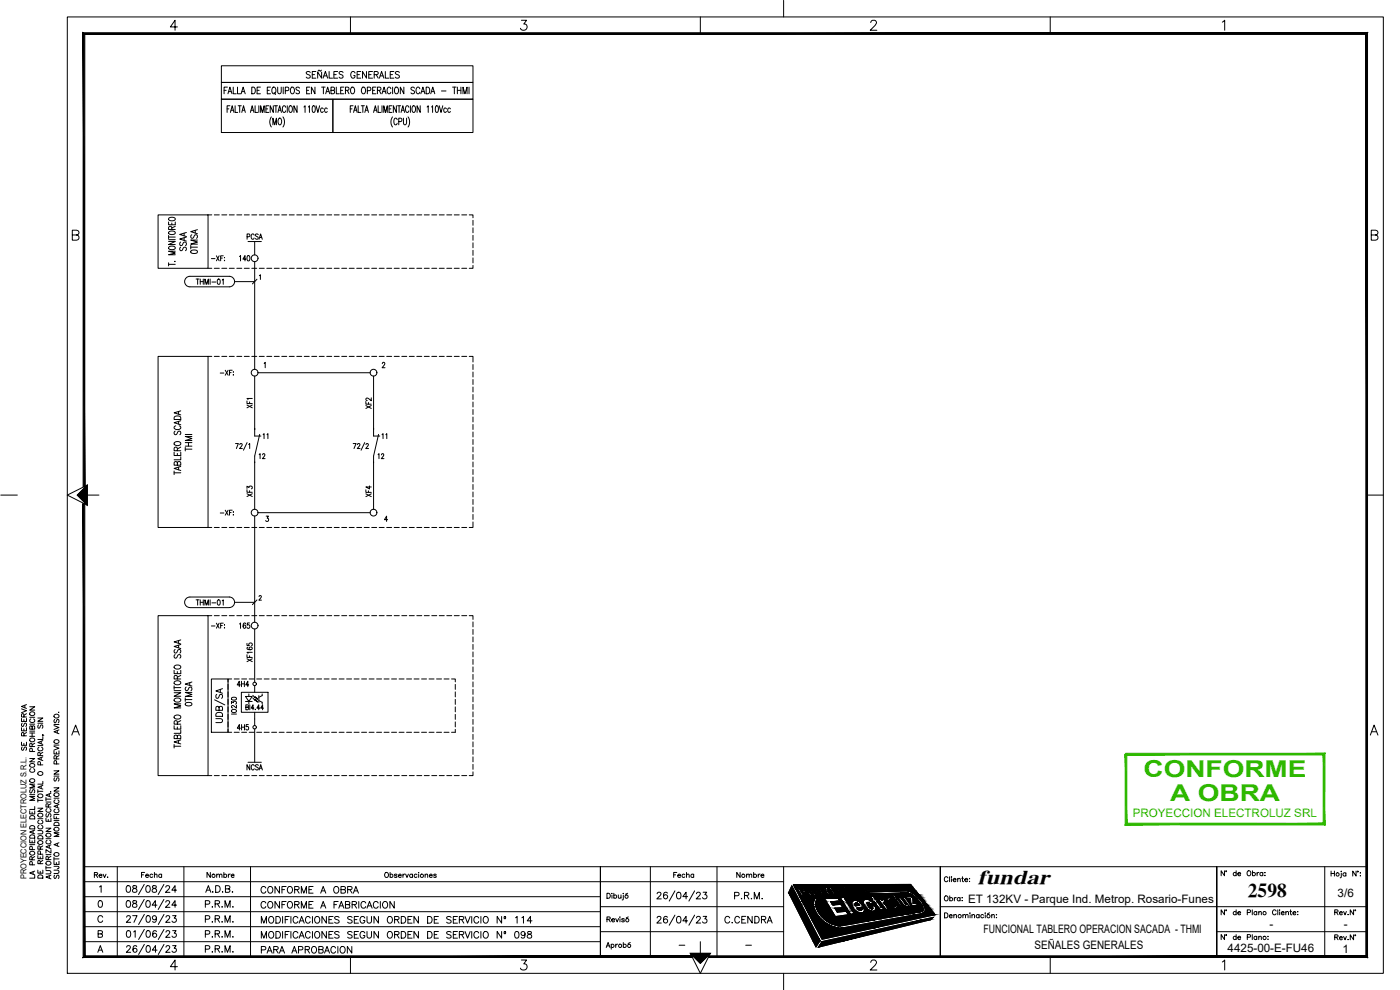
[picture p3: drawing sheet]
<svg xmlns="http://www.w3.org/2000/svg" width="420mm" height="297mm" viewBox="0 0 420 297" stroke-linecap="round" stroke-linejoin="round" font-family="sans-serif">
<defs><g id="words">
<g font-size="7" fill="#2eb800">
<text x="343.2" y="233.2">CONFORME</text>
<text x="351.1" y="240.4">A OBRA</text>
</g>
<text font-size="6.1" x="293.4" y="265.2">fundar</text>
<text font-size="5.9" x="374.5" y="269">2598</text>
<g font-size="5.3">
<text x="77.6" y="269.2">CONFORME A OBRA</text>
<text x="77.6" y="273.8">CONFORME A FABRICACION</text>
<text x="216.6" y="278.3">C.CENDRA</text>
<text x="77.6" y="287.2">PARA APROBACION</text>
</g>
<g font-size="4.9">
<text x="113.6" y="133">11</text>
<text x="80.8" y="139" transform="rotate(-90 80.8 139)">12</text>
<text x="112.5" y="139">12</text>
<text x="70.9" y="189.8">165</text>
<text x="70.2" y="207.4">4H4</text>
<text x="60.7" y="273.4">P.R.M.</text>
<text x="60.7" y="286.8">P.R.M.</text>
<text x="77.6" y="282.6">MODIFICACIONES SEGUN ORDEN DE SERVICIO Nº 098</text>
</g>
<g font-size="4.4">
<text x="62.4" y="79.4">-XF:</text>
<text x="70.9" y="79.4">140</text>
<text x="76.9" y="123.5" transform="rotate(-90 76.9 123.5)">XF1</text>
<text x="112.5" y="123.8" transform="rotate(-90 112.5 123.8)">XF2</text>
<text x="81.5" y="133" transform="rotate(-90 81.5 133)">11</text>
<text x="76.9" y="150.3" transform="rotate(-90 76.9 150.3)">XF3</text>
<text x="112.5" y="150.3" transform="rotate(-90 112.5 150.3)">XF4</text>
<text x="70.2" y="220.1">4H5</text>
<text x="9.2" y="226.5" transform="rotate(-90 9.2 226.5)">SE RESERVA</text>
<text x="73.4" y="232.1">NCSA</text>
<text x="41.6" y="264.6">Fecha</text>
<text x="61.4" y="264.6">Nombre</text>
<text x="201.4" y="264.6">Fecha</text>
<text x="220.1" y="264.6">Nombre</text>
</g>
<text font-size="3.5" fill="#2eb800" x="339.9" y="245.1">PROYECCION ELECTROLUZ SRL</text>
<g font-size="3.5">
<text x="401.4" y="269">3/6</text>
<text x="290.5" y="270.9">ET 132KV - Parque Ind. Metrop. Rosario-Funes</text>
<text x="295.2" y="279.9">FUNCIONAL TABLERO OPERACION SACADA - THMI</text>
<text x="381" y="278.5">-</text>
<text x="403.3" y="278.5">-</text>
<text x="310.5" y="284.9">SEÑALES GENERALES</text>
<text x="368.4" y="285.6">4425-00-E-FU46</text>
<text x="402.9" y="285.9">1</text>
</g>
<g font-size="2.6">
<text x="202.8" y="284.7">-</text>
<text x="223" y="284.7">-</text>
</g>
<text font-size="2.4" x="8" y="263.8" transform="rotate(-90 8 263.8)">PROYECCION ELECTROLUZ S.R.L.</text>
</g></defs>
<!-- layer: GRILLA-MEC -->
<g fill="none" stroke="#000" stroke-width=".3">
<path d="M20.2 5.1h395v286.9h-395zM53.3 8.1h-2.2l1.4-2v3M105.2 5.1v5M156.5 6.1h1.5l-.8 1.1a.99 .99 0 0 1 .7 1.6 .99 .99 0 0 1-1.7-.3M210.2 5.1v5M261.3 6.8l.6-.7 .9 .1a.68 .68 0 0 1 .1 1l-1.7 1.9h2M315.2 5.1v5M366.8 6.6l.7-.5v3M21.7 70.5l1.7-.2a.69 .69 0 0 0 0-1.1l-1.7-.1v3h1.3a.8 .8 0 0 0 .7-.6 .8 .8 0 0 0-.3-.9l-.4-.1M411.5 70.5l1.8-.2a.69 .69 0 0 0 0-1.1l-1.8-.1v3h1.3a.8 .8 0 0 0 .7-.6 .8 .8 0 0 0-.2-.9l-.5-.1M410.2 148.5h5M22 219.6h1.4"/>
<path d="M411.7 219.6h1.4M21.5 220.6l1.2-3 1.1 3M411.3 220.6l1.1-3 1.1 3M53.3 290h-2.2l1.4-2v3M105.2 287v5M156.5 288h1.5l-.8 1.2a.96 .96 0 0 1 1 1.1 .96 .96 0 0 1-1.3 .7l-.4-.1-.3-.4M261.3 288.8l.6-.8 .9 .2a.68 .68 0 0 1 .1 1l-1.7 1.8h2M315.2 287v5M366.8 288.6l.7-.6v3"/>
</g>
<!-- layer: 0 -->
<g fill="#000" stroke="#000" stroke-width=".3">
<path d="M26.2 145.5v6.1l-3-3.1zM207.2 286h6l-3 3z"/>
<path d="M24.9 9.8v136.2h.5zM24.9 9.8l.5 .5v135.7zM24.9 9.8l.5 .5 385-.5zM25.4 10.3l385-.5-.5 .5zM409.9 10.3l.5 277v-277.5zM409.9 10.3l.5 277-.5-.5zM212.7 287.3h197.7l-.5-.5zM212.7 286.8h197.2l-197.2 .5z"/>
<path d="M24.9 287.3h182.8v-.5zM25.4 286.8h182.3l-182.8 .5zM24.9 151.1v136.2l.5-.5zM24.9 151.1h.5v135.7z"/>
</g>
<g fill="none" stroke="#000" stroke-width=".3">
<path d="M66.4 19.7h75.5v5h-75.5zM235.2 .1v5M66.4 24.7h75.5v5.1h-75.5zM66.4 29.8h33.5v10h-33.5zM67.2 27.1h.7M68.2 32.7h.5M68.2 26.1h-1v2M68.4 28.1l.6-2 .6 2M68.6 27.5h.8M69 31.7h-.8v2M69.2 33.7l.5-2 .5 2M69.3 33.1h.7"/>
<path d="M70 26.1v2h.9M70.6 31.7v2h.7M71.3 26.1v2h.9M71.5 31.7h.9M71.9 31.7v2M72.4 28.1l.6-2 .6 2M72.6 33.7l.5-2 .5 2M72.6 27.5h.7M72.7 33.1h.7M75.2 33.7l.5-2 .5 2M75.3 33.1h.7M75.6 26.1a1 1 0 0 1 1 1 1 1 0 0 1-1 1z"/>
<path d="M76.6 31.7v2h.7M77.2 27.1h.6M77.7 31.7v2M78.2 26.1h-1v2h1M78.2 33.7v-2l.5 2 .6-2v2M79.8 32.7h.5M80.2 27.1h.6M80.7 31.7h-.9v2h.9M81.2 26.1h-1v2h1M81.4 35.1a2.65 2.65 0 0 0 0 3M81.9 26.2a.94 .94 0 0 1 1 .5 .94 .94 0 0 1-.2 1.2l-.4 .2a1.09 1.09 0 0 1-.8-.8 1.09 1.09 0 0 1 .4-1.1zM81.9 37.4v-2l.5 2 .6-2v2"/>
<path d="M82 31.7v2l-.9-2v2M82.3 27.8l.4 .6M82.3 31.7h1M82.8 31.7v2M83.3 26.1v1.5l.5 .5 .4-.1 .2-.4v-1.5M83.4 33.7l.5-2 .6 2M83.6 33.1h.7M83.7 35.5l.1-.1a1.06 1.06 0 0 1 .8 1 1.06 1.06 0 0 1-.8 1 1.44 1.44 0 0 1-.1-1.9zM84.9 35.1a2.65 2.65 0 0 1 0 3M85 26.1v2M85.6 27.2l1-.2-.1-.8-.9-.1v2M85.7 32.2a.53 .53 0 0 0-.6-.5 .53 .53 0 0 0-.4 .8v.5a.53 .53 0 0 0 .4 .7 .53 .53 0 0 0 .6-.4"/>
<path d="M86.2 31.7v2M86.9 31.8l.2-.1a1.07 1.07 0 0 1 .7 1 1.07 1.07 0 0 1-.7 1 1.47 1.47 0 0 1-.2-1.9zM87.4 26.2a.94 .94 0 0 1 1 .5 .94 .94 0 0 1-.2 1.2l-.3 .2a1.09 1.09 0 0 1-.8-.8 1.09 1.09 0 0 1 .3-1.1zM89.1 31.7v2l-.9-2v2M89.9 26.5l-.4-.4a.5 .5 0 0 0-.7 .5l.9 .7a.56 .56 0 0 1-.1 .8 .56 .56 0 0 1-.8-.2M91.2 32.1l.4-.4v2M92 27.1h.6M92.6 32.1l.3-.4v2M93 26.1h-1v2h1M93.1 21.7l-.4-.2-.8 .2 .2 .5 .9 .5 .1 .4-.2 .3-.6 .1-.4-.4M93.7 22.4h.7M93.9 31.8l.2-.1a1.19 1.19 0 0 1 0 2l-.2-.1-.2-.7z"/>
<path d="M94.5 26.1v2l-1-2v2M94.8 21.5h-1.1v2h1.1M94.9 31.7l.5 2 .5-2M96.5 21l-.3 .4-.5-.4-.3 .4M96.5 21.6v1.9l-1.2-1.9v1.9M96.5 26.1h1.1M97 23.5l.6-2 .7 2M97 32.7l-.1-.2a.58 .58 0 0 0-.7 .6 .58 .58 0 0 0 .7 .5l.1-.1M97.1 26.1v2M97.2 22.8h.9M97.7 28.1l.6-2 .7 2M98 27.5h.7"/>
<path d="M98.2 32.7l-.1-.2a.59 .59 0 0 0-.7 .6 .59 .59 0 0 0 .7 .5l.1-.1M98.8 21.5v2h1M99.3 27.1l.9-.1 .2-.3-.2-.5-.9-.1v2l1-.1v-.7l-.3-.2M99.9 29.8h42v10h-42zM100.2 22.4h.7M100.9 26.1v2h.9M101.3 21.5h-1.1v2h1.1M102.2 27.1h.6M103 21.7l-.5-.2-.7 .2 .1 .5 1 .5-.1 .7-.6 .1-.4-.4M103.2 26.1h-1v2h1M103.7 27.1l.9-.1 .1-.3-.1-.5-.9-.1v2M104.2 27.1l.5 1"/>
<path d="M105.1 32.7h.5M105.5 26.2a.94 .94 0 0 1 1 .5 .94 .94 0 0 1-.2 1.2l-.3 .2a1.09 1.09 0 0 1-.9-.8 1.09 1.09 0 0 1 .4-1.1zM106 31.7h-.9v2M106.1 33.7l.5-2 .6 2M106.3 33.1h.7M106.6 21.9a.66 .66 0 0 0-.8-.4 .66 .66 0 0 0-.5 .7v.5a.65 .65 0 0 0 .6 .8 .65 .65 0 0 0 .7-.8h-.5M107.2 22.4h.7M107.5 31.7v2h.8M108.3 21.5h-1.1v2h1.1M108.4 31.7h1M108.8 26.2a.94 .94 0 0 1 1 .5 .94 .94 0 0 1-.2 1.2l-.4 .2a1.09 1.09 0 0 1-.8-.8 1.09 1.09 0 0 1 .4-1.1zM108.9 31.7v2"/>
<path d="M109.5 33.7l.6-2 .5 2M109.7 33.1h.7M110 21.5v2l-1.2-2v2M110.2 27.2l.9-.1 .2-.3-.2-.6-.9-.1v2M110.7 22.4h.7M111.8 21.5h-1.1v2h1.1M111.8 27.1h.6M112.1 33.7l.5-2 .6 2M112.3 22.4l1-.1 .1-.7-1.1-.1v2M112.3 33.1h.7M112.8 26.1h-1v2h1M112.9 22.4l.6 1.1"/>
<path d="M113.3 27.1l.9-.1 .1-.3-.1-.5-.9-.1v2M113.5 31.7v2h.8M113.8 27.1l.5 1M113.9 23.5l.6-2 .7 2M114.1 22.8h.9M114.6 28.1l.7-2 .6 2M114.6 31.7v2M114.9 27.5h.7M115.2 33.7v-2l.5 2 .5-2v2M115.6 21.5v2h1.1M116.8 32.7h.5M117.1 22.4h.7"/>
<path d="M117.3 26.6a.58 .58 0 0 0-.7-.5 .58 .58 0 0 0-.4 .8v.5a.58 .58 0 0 0 .4 .7 .58 .58 0 0 0 .7-.4M117.6 31.7h-.8v2h.8M117.8 35.1a2.65 2.65 0 0 0 0 3M117.8 26.1v2M118.2 21.5h-1.1v2h1.1M118.7 26.2a.94 .94 0 0 1 1 .5 .94 .94 0 0 1-.2 1.2l-.4 .2a1.09 1.09 0 0 1-.8-.8 1.09 1.09 0 0 1 .4-1.1zM119 31.7v2l-1-2v2M119.2 35.9a.53 .53 0 0 0-.7-.4 .53 .53 0 0 0-.3 .7l.3 1.2h.4l.3-.4M119.3 31.7h.9M119.7 36.5l.8-.2v-.8l-.8-.1v2M119.8 31.7v2M119.9 21.7l-.5-.2-.8 .2 .2 .5 1 .5 .1 .4-.2 .3-.6 .1-.5-.4"/>
<path d="M120.4 33.7l.5-2 .5 2M120.6 33.1h.6M121.1 35.4v1.5l.4 .5h.3l.2-.5v-1.5M121.2 26.1v2l-1.1-2v2M122.5 35.1a2.65 2.65 0 0 1 0 3M122.7 32.2a.53 .53 0 0 0-.7-.5 .53 .53 0 0 0-.3 .8v.5a.53 .53 0 0 0 .3 .7 .53 .53 0 0 0 .7-.4M123.2 31.7v2M123.9 31.8l.1-.1a1.07 1.07 0 0 1 .7 1 1.07 1.07 0 0 1-.7 1 1.47 1.47 0 0 1-.1-1.9zM124.4 26.5l-.4-.4-.5 .1-.1 .6 .9 .6 .1 .5-.4 .2-.7-.2M126 26.6a.58 .58 0 0 0-.7-.5 .58 .58 0 0 0-.4 .8v.5a.58 .58 0 0 0 .4 .7 .58 .58 0 0 0 .7-.4M126.1 31.7v2l-.9-2v2M126.3 28.1l.6-2 .6 2"/>
<path d="M126.5 27.5h.8M127.9 26.1a1.08 1.08 0 0 1 1.1 .7 1.08 1.08 0 0 1-.3 1.2l-.8 .1zM128.2 32.1l.3-.4v2M129.3 28.1l.6-2 .6 2M129.5 32.1l.3-.4v2M129.5 27.5h.8M130.8 31.8l.2-.1a1.19 1.19 0 0 1 0 2l-.2-.1-.2-.7zM131.8 31.7l.6 2 .5-2M132.5 27.3h1.4M134 32.7l-.2-.2a.58 .58 0 0 0-.6 .6 .58 .58 0 0 0 .6 .5l.2-.1M135.2 32.7l-.2-.2a.59 .59 0 0 0-.6 .6 .59 .59 0 0 0 .6 .5l.2-.1M135.8 26.1h1.1"/>
<path d="M136.4 26.1v2M137.3 27.1h1M137.3 26.1v2M138.3 26.1v2M138.9 28.1v-2l.6 2 .7-2v2M140.8 26.1v2M47.4 64.5h15v16h-15zM50.6 72.4h2l-2 1h2M50.6 66.6v.8h2v-.8M50.6 79.3h2M50.6 70.7v.9M50.6 78.8v1"/>
<path d="M50.6 71.9h2M50.6 71.1h2M50.7 74.1a1.17 1.17 0 0 1 1.9 .4 1.19 1.19 0 0 1-2-.2zM50.7 69.6a1.19 1.19 0 0 1 1.9 .4 1.17 1.17 0 0 1-2-.3zM50.7 65.4a1.21 1.21 0 0 1 1.9 .4 1.17 1.17 0 0 1-2-.2zM51.6 68.8l-.2-.7-.6-.1-.2 .8h2M51.6 66.9v.5M52.4 78.4h.2zM52.6 75.4h-2l2 .5-2 .5h2M52.6 67.9l-1 .5M54.2 74.2l-.3 .3 .3 .7h.4l.7-1h.4l.2 .3-.2 .7M54.2 72.6l-.3 .4 .3 .7 .5-.1 .3-.7a.56 .56 0 0 1 .9-.1 .56 .56 0 0 1-.2 .9"/>
<path d="M55.3 70v.7M55.3 71.3v.8M55.9 71.1l-2 .6 2 .6M55.9 69.8l-2 .5 2 .7M57.3 74.2h2M57.3 73.6v1.1M57.3 75.2l.8-.2a.83 .83 0 0 1 1.2 .6 1.28 1.28 0 0 1-2 0zM57.6 70.4l-.3 .4v.5l.6 .1 .6-.9 .5-.1 .3 .4-.3 .7M58.6 69.1v.8M59.3 72h-2l2 .6-2 .7h2M59.3 68.9l-2 .6 2 .6M62.4 64.5h1.2"/>
<path d="M64.3 64.5h1.5M66.6 64.5h1.5M68.8 64.5h1.5M71.1 64.5h1.5M73.3 64.5h1.5M74.2 71l.7-.1v-.6l-.7-.1v1.6M74.4 72.5h4M75.6 64.5h1.5M76.3 70.6a.47 .47 0 0 0-.6-.4 .47 .47 0 0 0-.3 .6v.4a.47 .47 0 0 0 .3 .6 .47 .47 0 0 0 .6-.4M76.4 72.5v4M76.4 78.5v32.3M77.5 70.4l-.3-.2-.5 .2v.3l.8 .6-.3 .5-.5-.2"/>
<path d="M77.7 71.8l.5-1.6 .5 1.6M77.8 64.5h1.5M77.9 71.3h.6M80.1 64.5h1.5M82.3 64.5h1.5M84.6 64.5h1.5M86.8 64.5h1.5M89.1 64.5h1.5M91.3 64.5h1.5M93.6 64.5h1.5M95.8 64.5h1.5M98.1 64.5h1.5"/>
<path d="M100.3 64.5h1.5M102.6 64.5h1.5M104.8 64.5h1.5M107.1 64.5h1.5M109.3 64.5h1.5M111.5 64.5h1.5M113.8 64.5h1.5M116 64.5h1.5M118.3 64.5h1.5M120.6 64.5h1.5M122.8 64.5h1.5M125.1 64.5h1.5"/>
<path d="M127.3 64.5h1.5M129.6 64.5h1.5M131.8 64.5h1.5M134.1 64.5h1.5M136.3 64.5h1.5M138.6 64.5h1.5M140.8 64.5h1.1v.8M141.9 79.6v.9h-1.1M141.9 66.1v1.5M141.9 68.3v1.5M141.9 70.6v1.5M141.9 72.8v1.5"/>
<path d="M141.9 75.1v1.5M141.9 77.4v1.5M58.8 83.7h1M59.3 83.7v1.6M60.1 84.5h.9M60.1 83.7v1.6M61 83.7v1.6M61.5 85.3v-1.6l.5 1.6 .5-1.6v1.6M63.1 83.7v1.6M63.6 84.6h1.1M65.4 83.8l.2-.1a.88 .88 0 0 1 .5 .8 .88 .88 0 0 1-.5 .8l-.4-.3v-.4zM66.7 84l.3-.3v1.6"/>
<path d="M68.8 82.9a1.58 1.58 0 0 1 1.6 1.6 1.58 1.58 0 0 1-1.6 1.6M68.8 82.9h-11.8a1.58 1.58 0 0 0-1.6 1.6 1.58 1.58 0 0 0 1.6 1.6h11.8M70.4 84.5h6M77.1 83.8l-1.4 1.4M77.8 80.5h1.5M77.8 82.7l.4-.3v1.4M80.1 80.5h1.5M82.3 80.5h1.5M84.6 80.5h1.5M86.8 80.5h1.5M89.1 80.5h1.5M91.3 80.5h1.5"/>
<path d="M93.6 80.5h1.5M95.8 80.5h1.5M98.1 80.5h1.5M100.3 80.5h1.5M102.6 80.5h1.5M104.8 80.5h1.5M107.1 80.5h1.5M109.3 80.5h1.5M111.5 80.5h1.5M113.8 80.5h1.5M116 80.5h1.5M118.3 80.5h1.5"/>
<path d="M120.6 80.5h1.5M122.8 80.5h1.5M125.1 80.5h1.5M127.3 80.5h1.5M129.6 80.5h1.5M131.8 80.5h1.5M134.1 80.5h1.5M136.3 80.5h1.5M138.6 80.5h1.5M47.4 106.9h15v51.4h-15zM62.4 106.9h1.2M64.3 106.9h1.5"/>
<path d="M66.1 111.9h1.1M66.6 106.9h1.5M67.6 111.1l.9 1.5M68.5 111.1l-.9 1.5M68.8 106.9h1.5M68.9 111.8h.5M69.7 111.1h-.8v1.5M70 111.6h.1M70 112.4h.1M71.1 106.9h1.5M73.3 106.9h1.5M75.6 106.9h1.5"/>
<path d="M76.4 112.8v16M77.4 111.8h33.7M77.8 106.9h1.5M79.3 109l.3-.3v1.6M80.1 106.9h1.5M82.3 106.9h1.5M84.6 106.9h1.5M86.8 106.9h1.5M89.1 106.9h1.5M91.3 106.9h1.5M93.6 106.9h1.5M95.8 106.9h1.5"/>
<path d="M98.1 106.9h1.5M100.3 106.9h1.5M102.6 106.9h1.5M104.8 106.9h1.5M107.1 106.9h1.5M109.3 106.9h1.5M111.5 106.9h1.5M112.1 112.8v16M113.8 106.9h1.5M114.7 109.1l.3-.4 .5 .3-.8 1.3h.8M116 106.9h1.5M118.3 106.9h1.5"/>
<path d="M120.6 106.9h1.5M122.8 106.9h1.5M125.1 106.9h1.5M127.3 106.9h1.5M129.6 106.9h1.5M131.8 106.9h1.5M134.1 106.9h1.5M136.3 106.9h1.5M138.6 106.9h1.5M140.8 106.9h1.1v1.7M141.9 109.4v1.5M141.9 111.6v1.5"/>
<path d="M141.9 113.9v1.5M141.9 116.1v1.5M141.9 118.4v1.5M52.3 135.7v1h2v-1M52.3 132.8a1.13 1.13 0 0 1 2 .4 1.11 1.11 0 0 1-1.1 .5 1.11 1.11 0 0 1-.9-.8zM52.3 125.1a1.27 1.27 0 0 1 2 .2v.6h-2zM52.6 129.4l-.3 .3v.6l.6 .1 .6-1h.5l.3 .3-.3 .7M52.8 127.8a.58 .58 0 0 0-.5 .7 .58 .58 0 0 0 .7 .4h.5a.58 .58 0 0 0 .7-.4 .58 .58 0 0 0-.4-.7M53.2 138.9l.4-.4 .5 .1 .2 .3v.7h-2v-1l.4-.1 .4 .1 .1 1M53.2 135.2l-.1-.9-.3-.2-.5 .2v.9h2M53.2 136v.7M53.6 123.5v.7"/>
<path d="M53.6 126.5v.7M54.3 140l-2 .5 2 .7M54.3 137v1h-2M54.3 126.2l-2 .6 2 .7M54.3 123.3l-2 .6 2 .6M54.3 134.1l-1.1 .6M55.6 134.2v1.1M55.6 134.8h2M55.6 133.9h2M55.6 132.8h2M55.6 130.4h2M56.6 132.8v1.1"/>
<path d="M57.6 131h-2l2 .6-2 .6h2M70.7 133.1h.8l-.6 1.5M72 133.4l.1-.3h.3l.3 .4-.8 1.1h.8M74.2 132.8l-1.1 2.3M74.6 133.4l.3-.3v1.5M76.4 138.8v14M77.9 130.3l-1.5 6.5M106 133.1h.9l-.7 1.5M107.3 133.4l.1-.3h.4l.2 .4-.8 1.1h.9M109.5 132.8l-1.1 2.3M109.8 133.4l.2-.3h.3l.3 .4-.8 1.1h.8M112.1 138.8v14"/>
<path d="M113.6 130.3l-1.5 6.5M141.9 120.6v1.5M141.9 122.9v1.5M141.9 125.1v1.5M141.9 127.4v1.5M141.9 129.6v1.5M141.9 131.9v1.5M141.9 134.1v1.5M141.9 136.4v1.5M141.9 138.6v1.5M.2 148.5h5M26.2 145.5v6.1l-6-3.1 6-3-3 3 3 3.1"/>
<path d="M26.2 148.5h3.5M52.3 141.3v1.1M52.3 141.9h2M53.6 140.2v.8M62.4 158.3h1.2M64.3 158.3h1.5M66.1 153.9h1.1M66.6 158.3h1.5M67.6 153.1l.9 1.5M68.5 153.1l-.9 1.5M68.8 158.3h1.5M68.9 153.8h.5"/>
<path d="M69.7 153.1h-.8v1.5M70 153.6h.1M70 154.4v.2zM71.1 158.3h1.5M73.3 158.3h1.5M75.6 158.3h1.5M76.4 154.8v31.9M77.4 153.8h33.7M77.8 158.3h1.5M79.9 154.9h.7l-.4 .6a.48 .48 0 0 1 .4 .7 .48 .48 0 0 1-.9 0M80.1 158.3h1.5M82.3 158.3h1.5"/>
<path d="M84.6 158.3h1.5M86.8 158.3h1.5M89.1 158.3h1.5M91.3 158.3h1.5M93.6 158.3h1.5M95.8 158.3h1.5M98.1 158.3h1.5M100.3 158.3h1.5M102.6 158.3h1.5M104.8 158.3h1.5M107.1 158.3h1.5M109.3 158.3h1.5"/>
<path d="M111.5 158.3h1.5M113.8 158.3h1.5M116 158.3h1.5M116.3 155.9h-.9l.6-1v1.5M118.3 158.3h1.5M120.6 158.3h1.5M122.8 158.3h1.5M125.1 158.3h1.5M127.3 158.3h1.5M129.6 158.3h1.5M131.8 158.3h1.5M134.1 158.3h1.5"/>
<path d="M136.3 158.3h1.5M138.6 158.3h1.5M141.9 156.6v1.7h-1.1M141.9 140.9v1.5M141.9 143.1v1.5M141.9 145.4v1.5M141.9 147.6v1.5M141.9 149.9v1.5M141.9 152.1v1.5M141.9 154.4v1.5M58.8 180h1M59.3 180v1.6"/>
<path d="M60.1 180v1.6M61 180v1.6M63.1 180v1.6M68.8 179.1a1.58 1.58 0 0 1 1.6 1.6 1.58 1.58 0 0 1-1.6 1.6M68.8 179.1h-11.8a1.58 1.58 0 0 0-1.6 1.6 1.58 1.58 0 0 0 1.6 1.6h11.8M77.7 179l.3-.3 .4 .2-.7 1.2h.8M47.4 184.7h15v48h-15zM52.3 199.8a1.13 1.13 0 0 1 2 .5 1.12 1.12 0 0 1-1.1 .5 1.12 1.12 0 0 1-.9-.8zM52.6 196.4l-.3 .4v.5l.6 .1 .6-.9 .5-.1 .3 .4-.3 .7M52.6 194.9l-.3 .4v.5l.6 .1 .5-.9 .6-.1 .3 .4-.3 .6M53.6 192.2v.8M53.6 193.6v.7"/>
<path d="M54.3 193.4l-2 .6 2 .6M54.3 192l-2 .6 2 .6M60.1 180.7h.9M61.5 181.6v-1.6l.5 1.6 .5-1.6v1.6M62.4 184.7h1.2M63.4 187.8h1.1M63.6 180.9h1.1M64.3 184.7h1.5M64.9 187l.9 1.5M65.4 180h.2a.88 .88 0 0 1 .5 .8 .88 .88 0 0 1-.5 .8l-.4-.7zM65.8 187l-.9 1.5M66.2 187.7h.5"/>
<path d="M66.6 184.7h1.5M66.7 180.3l.3-.3v1.6M67 187h-.8v1.5M67.4 187.5h.1M67.4 188.3v.2zM68.8 184.7h1.5M70.4 180.7h6M74.1 196.4v.9h1.6M74.1 193v.7h.7a.49 .49 0 0 1 0-.7 .49 .49 0 0 1 .7 .1 .49 .49 0 0 1-.1 .7M74.1 197.7l1.6 .8M74.4 194.2l-.2 .1a.78 .78 0 0 0 .5 .8 .78 .78 0 0 0 1-.3 .42 .42 0 0 0-.2-.6 .42 .42 0 0 0-.6 .2 .42 .42 0 0 0 .3 .5M74.9 196.8v.5"/>
<path d="M75.7 195.7h-1.6l.3 .3M75.7 197.7l-1.6 .8M76.4 188.7v16M77.1 180l-1.4 1.4M77.8 184.7h1.5M80.1 184.7h1.5M82.3 184.7h1.5M84.6 184.7h1.5M86.8 184.7h1.5M89.1 184.7h1.5M91.3 184.7h1.5M93.6 184.7h1.5"/>
<path d="M95.8 184.7h1.5M98.1 184.7h1.5M100.3 184.7h1.5M102.6 184.7h1.5M104.8 184.7h1.5M107.1 184.7h1.5M109.3 184.7h1.5M111.5 184.7h1.5M113.8 184.7h1.5M116 184.7h1.5M118.3 184.7h1.5M120.6 184.7h1.5"/>
<path d="M122.8 184.7h1.5M125.1 184.7h1.5M127.3 184.7h1.5M129.6 184.7h1.5M131.8 184.7h1.5M134.1 184.7h1.5M136.3 184.7h1.5M138.6 184.7h1.5M140.8 184.7h1.1v1.1M141.9 186.6v1.5M141.9 188.8v1.5M141.9 191.1v1.5"/>
<path d="M141.9 193.3v1.5M141.9 195.6v1.5M141.9 197.8v1.5M11.4 215.4h1.5l-1.5 1h1.5M11.4 217h1.5M11.6 217.5l-.2 .9h.5l.3-.7 .4-.2 .3 .4-.3 .6M16.2 217.7l1.5 .6-1.5 .6M16.2 217.4h1.5M16.4 215.9l-.2 .3 .2 .7 .4-.2 .3-.8 .5 .1-.1 .9M17.2 219.2v.7M17.6 213.7h.1M17.7 219l-1.5 .6 1.5 .6"/>
<path d="M52.3 217.7v1h2v-1M52.3 207.8h2l-2 1.1h2M52.3 201.1v1h2v-1M52.3 205.8v1M52.3 207.2h2M52.3 206.3h2M52.3 214.8a1.12 1.12 0 0 1 2 .5 1.13 1.13 0 0 1-1.1 .5 1.13 1.13 0 0 1-.9-.8zM52.3 209.7a1.13 1.13 0 0 1 2 .5 1.12 1.12 0 0 1-1.1 .5 1.12 1.12 0 0 1-.9-.8zM52.3 204.6a1.12 1.12 0 0 1 2 .4 1.13 1.13 0 0 1-1.1 .5 1.13 1.13 0 0 1-.9-.8zM53.2 217.3l-.1-.9-.3-.2-.5 .2v.9h2M53.2 203.7l-.1-.9-.7-.1-.1 1h2M53.2 201.5v.6"/>
<path d="M53.2 218.1v.6M54.3 219.1v.9h-2M54.3 211.2h-2l2 .6-2 .6h2M54.3 216.2l-1.1 .5M54.3 202.7l-1.1 .5M55.6 209.9h2M55.6 209.4v1M55.7 211l1.1-.3 .4 .1 .4 .4a1.1 1.1 0 0 1-1 .6 1.1 1.1 0 0 1-1-.6zM55.9 206.2l-.3 .3 .3 .7h.4l.7-1h.3l.3 .3-.3 .7M56.9 204.9v.7M57.6 207.7h-2l2 .7-2 .6h2M57.6 204.6l-2 .6 2 .6"/>
<path d="M63.4 203.7h5v16h-5zM64.4 210l3.1 1.5M64.8 215.6h1.4l.6 .5-.3 .6-1.7 .1M64.9 214.1a1.08 1.08 0 0 1 1.2-.3 1.08 1.08 0 0 1 .7 1.1h-2zM65.1 208.3l-.3 .4 .3 .8 .5-.1 .3-.9 .3-.2h.3l.3 .4-.3 .8M65.7 212.4l.4-.5 .6 .2 .1 .3v.7h-2l.1-1 .3-.2 .5 .2v1M66.1 206.9v.8M66.8 206.6l-2 .7 2 .7M68.4 218.8v.9h1.1M68.4 205.3v1.5M68.4 207.6v1.5M68.4 209.8v1.5"/>
<path d="M68.4 212.1v1.5M68.4 214.3v1.5M68.4 216.6v1.5M69.5 211.2v-.7l.5 .3a.46 .46 0 0 1 .7-.3 .46 .46 0 0 1 0 .7M69.5 214.2h1.5M69.5 203.7h-1.1v.9M69.5 213.1a.75 .75 0 0 1 .9-.3 .75 .75 0 0 1 .5 .8 .75 .75 0 0 1-.9 .3 .75 .75 0 0 1-.5-.8zM69.5 209.4l.8-.2 .7 .4a.81 .81 0 0 1-.8 .5 .81 .81 0 0 1-.7-.5zM71 211.6v.9l-1.1-.8-.4 .2v.4l.3 .1M72.4 207.7h8v6h-8zM73.7 209h2l-1 1.5zM73.7 210.5h2"/>
<path d="M73.8 212.2l.7-.1v-.6h-.7v1.5l.7-.2v-.5l-.2-.1M74.7 210.5v.7M75 211.5v1.5M75.9 209.4l.7 .8v-.4l.7 .8-.5-.4M75.9 208.6l.7 .8v-.4l.7 .8M76.2 212.5h-.8l.5-1v1.5M76.4 213.7v2M76.4 218.7v10M76.6 212.8v.2zM77 209.3l.3 .5-.5-.4M77 210.1l.3 .5M77 203.7h1.5"/>
<path d="M77 219.7h1.5M77.7 208.7v2M77.7 210.2l1 .5v.5M77.9 212.5h-.8l.6-1v1.5M78.7 208.2v.5l-1 .5M79.1 212.5h-.9l.6-1v1.5M79.3 203.7h1.5M79.3 219.7h1.5M81.5 203.7h1.5M81.5 219.7h1.5M83.8 203.7h1.5M83.8 219.7h1.5"/>
<path d="M86 203.7h1.5M86 219.7h1.5M88.3 203.7h1.5M88.3 219.7h1.5M90.5 203.7h1.5M90.5 219.7h1.5M92.8 203.7h1.5M92.8 219.7h1.5M95 203.7h1.5M95 219.7h1.5M97.3 203.7h1.5M97.3 219.7h1.5"/>
<path d="M99.5 203.7h1.5M99.5 219.7h1.5M101.8 203.7h1.5M101.8 219.7h1.5M104 203.7h1.5M104 219.7h1.5M106.3 203.7h1.5M106.3 219.7h1.5M108.5 203.7h1.5M108.5 219.7h1.5M110.8 203.7h1.5M110.8 219.7h1.5"/>
<path d="M113 203.7h1.5M113 219.7h1.5M115.3 203.7h1.5M115.3 219.7h1.5M117.5 203.7h1.5M117.5 219.7h1.5M119.8 203.7h1.5M119.8 219.7h1.5M122 203.7h1.5M122 219.7h1.5M124.3 203.7h1.5M124.3 219.7h1.5"/>
<path d="M126.5 203.7h1.5M126.5 219.7h1.5M128.8 203.7h1.5M128.8 219.7h1.5M131 203.7h1.5M131 219.7h1.5M133.3 203.7h1.5M133.3 219.7h1.5M135.5 203.7h1.1v.9M136.6 205.3v1.5M136.6 207.6v1.5M136.6 209.8v1.5"/>
<path d="M136.6 212.1v1.5M136.6 214.3v1.5M136.6 216.6v1.5M136.6 218.8v.9h-1.1M141.9 200.1v1.5M141.9 202.3v1.5M141.9 204.6v1.5M141.9 206.8v1.5M141.9 209.1v1.5M141.9 211.3v1.5M141.9 213.6v1.5M141.9 215.8v1.5"/>
<path d="M141.9 218.1v1.5M8.9 227.6h1.5l-1.5 1h1.5M8.9 238.4h1.5M9.1 236.9l-.2 .4 .2 .6h.3l.6-1 .4 .4-.2 .6M9.3 230.6a.55 .55 0 0 0-.4 .7 .55 .55 0 0 0 .6 .4h.4a.55 .55 0 0 0 .5-.4 .55 .55 0 0 0-.3-.7M10.4 239h-1.5l1.5 .6-1.5 .5h1.5M10.4 235.3h-1.5l1.5 .6-1.5 .5h1.5M11.4 236.9v1M11.4 239.6v1M11.4 237.4h1.5M11.4 223.7h1.5M11.4 238.5a.71 .71 0 0 1 1-.3 .71 .71 0 0 1 .2 1 .74 .74 0 0 1-.8 .1 .74 .74 0 0 1-.4-.8z"/>
<path d="M11.4 231.8a.71 .71 0 0 1 1-.3 .71 .71 0 0 1 .2 1 .73 .73 0 0 1-.9 .1 .73 .73 0 0 1-.3-.8zM11.7 224.2a.55 .55 0 0 0-.4 .6 .55 .55 0 0 0 .6 .5h.4a.54 .54 0 0 0 .6-.5 .54 .54 0 0 0-.4-.6M12.1 226.7l-.1-.8-.5-.1-.1 .9h1.5M12.1 229.5v-.8l-.6-.1-.1 .9h1.5M12.4 222.4v.8M12.4 227.3v.7M12.4 235.9v.7M12.8 220.5l.3 .2M12.9 235.6l-1.5 .6 1.5 .6M12.9 234.4v.9h-1.5M12.9 227.1l-1.5 .6 1.5 .5M12.9 222.2l-1.5 .6 1.5 .6"/>
<path d="M12.9 221v.9h-1.5M12.9 225.7l-.8 .5M13.8 239.3v1M13.8 239.8h1.5M14.8 238.2v.7M15.2 237.5v.1zM15.3 238l-1.5 .6 1.5 .5M16.2 236.4h1.5l-1.5 1h1.5M16.2 231.3h1.5l-1.5 1h1.5M16.2 225.3v.9h1.5v-.9M16.2 223.9l1.5 .6-1.5 .6M16.2 239.5h1.5"/>
<path d="M16.2 232.9h1.5M16.2 223.6h1.5M16.4 233.4l-.2 .3 .2 .7 .4-.2 .3-.8 .5 .1-.1 .9M16.6 240a.62 .62 0 0 0-.3 .8 .62 .62 0 0 0 .8 .3 .57 .57 0 0 0 .6-.5 .57 .57 0 0 0-.3-.6M16.9 227.7v-.8l-.5-.1-.2 .9h1.5M16.9 225.7v.5M17 229.2l-.1-.8-.5-.1-.2 .9h1.5M17.7 226.7l-.8 .5M52.3 223.9h2M52.3 223.4v1M53.2 220.9l.4-.3 .5 .1 .2 .2v.7h-2v-.9l.4-.1 .4 .1 .1 .9M53.6 222.2v.8"/>
<path d="M54.3 222l-2 .6 2 .6M62.4 232.7h1.2M64.3 232.7h1.5M66.6 232.7h1.5M68.8 232.7h1.5M71.1 232.7h1.5M82.3 232.7h1.5M84.6 232.7h1.5M86.8 232.7h1.5M89.1 232.7h1.5M91.3 232.7h1.5M93.6 232.7h1.5"/>
<path d="M95.8 232.7h1.5M98.1 232.7h1.5M100.3 232.7h1.5M102.6 232.7h1.5M104.8 232.7h1.5M107.1 232.7h1.5M109.3 232.7h1.5M111.5 232.7h1.5M113.8 232.7h1.5M116 232.7h1.5M118.3 232.7h1.5M120.6 232.7h1.5"/>
<path d="M122.8 232.7h1.5M125.1 232.7h1.5M127.3 232.7h1.5M129.6 232.7h1.5M131.8 232.7h1.5M134.1 232.7h1.5M136.3 232.7h1.5M138.6 232.7h1.5M141.9 231.6v1.1h-1.1M141.9 220.3v1.5M141.9 222.6v1.5M141.9 224.8v1.5"/>
<path d="M141.9 227.1v1.5M141.9 229.3v1.5M8.9 251.9v1h1.5v-1M8.9 243.3v.9h1.5v-.9M8.9 253.4h1.5M9 250.8a.83 .83 0 0 1 1.4 .2v.5h-1.5zM9 248a.84 .84 0 0 1 1.4 .2v.5h-1.5zM9 245a.84 .84 0 0 1 1.4 .2v.5h-1.5zM9.6 258v-.9l-.4-.1-.3 .4v.6h1.5M9.6 243.6v.6M9.6 252.3v.6M9.7 259.5l-.1-.9-.4-.1-.3 .4v.6h1.5"/>
<path d="M9.7 254.9l-.1-.9h-.5l-.2 .9h1.5M9.9 249.3v.7M10.4 249.1l-1.5 .5 1.5 .6M10.4 242v.9h-1.5M10.4 257l-.8 .5M11.4 256.7v.9h1.5v-.9M11.4 249.2h1l.5 .4-.3 .5-1.2 .1M11.4 242.5h1.5l-1.5 1h1.5M11.4 245.6h1.5M11.4 240.1h1.5M11.4 252.5a.71 .71 0 0 1 1-.3 .71 .71 0 0 1 .2 1 .73 .73 0 0 1-.9 .1 .73 .73 0 0 1-.3-.8zM11.4 251a.84 .84 0 0 1 1.5 .2v.5h-1.5z"/>
<path d="M11.4 244.3a.71 .71 0 0 1 1-.3 .71 .71 0 0 1 .2 1 .73 .73 0 0 1-.9 .1 .73 .73 0 0 1-.3-.8zM11.7 247.6a.55 .55 0 0 0-.4 .7 .55 .55 0 0 0 .6 .4h.4a.54 .54 0 0 0 .6-.4 .54 .54 0 0 0-.4-.7M11.7 246.1a.55 .55 0 0 0-.3 .7 .55 .55 0 0 0 .5 .4h.4a.54 .54 0 0 0 .6-.4 .54 .54 0 0 0-.4-.7M12.1 259.1l-.1-.8-.5-.1-.1 .9h1.5M12.1 254.8l-.1-.9h-.5l-.1 .9h1.5M12.1 257.1v.5M12.1 256.3v-.9h-.6l-.1 .9h1.5M12.9 258.1l-.8 .5M12.9 253.8l-.8 .5M13.8 248.5h1.5l-1.5 1h1.5M13.8 245.5v.9h1.5v-.9M13.8 259.9v1"/>
<path d="M13.8 256.4h1.5M13.8 251.6h1.5M13.8 240.6h1.5M13.9 258.7a.71 .71 0 0 1 .9-.3 .71 .71 0 0 1 .3 1 .74 .74 0 0 1-.9 .1 .74 .74 0 0 1-.3-.8zM14 250.1a.73 .73 0 0 1 1.1-.1 .73 .73 0 0 1 0 1.1 .73 .73 0 0 1-1.1-.1l-.2-.3zM14 244.1l-.2 .4 .2 .6h.3l.6-1 .4 .4-.2 .6M14.1 252.1a.55 .55 0 0 0-.3 .7 .55 .55 0 0 0 .6 .4 .62 .62 0 0 0 .7-.2 .62 .62 0 0 0 0-.8l-.2-.1M14.1 242.6a.55 .55 0 0 0-.3 .7 .55 .55 0 0 0 .6 .4 .62 .62 0 0 0 .7-.2 .62 .62 0 0 0 0-.8l-.2-.1M14.5 257.9l-.1-.8-.5-.1-.1 .9h1.5M14.5 242.1l-.1-.8-.5-.1-.1 .9h1.5M14.5 245.9v.5M14.8 253.7v.7"/>
<path d="M15.3 254.9v1l-1.5-1v1M15.3 253.5l-1.5 .6 1.5 .5M15.3 256.9l-.8 .5M15.3 241.1l-.8 .5M16.2 259.9l1.4 .1v.5l-.4 .1M16.2 258.4v1h1.5v-1M16.2 244.7v.9h1.5M16.2 257.7h1.5M16.2 257.2v1M16.2 246.2h1.5M16.2 244.4h1.5M16.4 246.9l1-.1 .2 .2 .1 .7h-1.5z"/>
<path d="M16.6 242.8a.62 .62 0 0 0-.3 .8 .62 .62 0 0 0 .8 .3 .57 .57 0 0 0 .6-.5 .57 .57 0 0 0-.3-.6M16.9 245.1v.5M16.9 258.8v.6M17.2 241.6v.7M17.2 253.1v.7M17.7 252.9l-1.5 .5 1.5 .6M17.7 249.9h-1.5l1.5 .5-1.5 .6h1.5M17.7 241.4l-1.5 .5 1.5 .6M9.9 261.6v.7M10.4 262.6v.9h-1.5M10.4 261.4l-1.5 .5 1.5 .6M11.4 261.1v.9h1.5v-.9"/>
<path d="M11.4 262.8a.83 .83 0 0 1 1.5 .2v.5h-1.5zM12.1 261.4v.6M13.8 261.2h1.1l.4 .4-.2 .5-1.3 .1M13.8 260.4h1.5M14.8 262.8v.7M15.3 262.6l-1.5 .5 1.5 .6M16.2 261.1h1.1l.4 .4-.1 .4-.3 .2h-1.1M16.4 262.6l-.2 .3 .2 .7 .4-.2 .3-.8 .5 .1-.1 .9M78.4 277v-2l.8 2 .8-2v2M80.8 275.3a.92 .92 0 0 1 1.3 .1 .92 .92 0 0 1-.1 1.3 .92 .92 0 0 1-1.3-.1 .92 .92 0 0 1 .1-1.3zM82.8 275h.7a1.07 1.07 0 0 1 .7 1 1.07 1.07 0 0 1-.7 1h-.7zM84.8 275v2"/>
<path d="M85.6 275.9h.7M86.8 275h-1.2v2M87.3 275v2M89.4 275.5a.74 .74 0 0 0-.8-.5 .74 .74 0 0 0-.6 .7 .83 .83 0 0 0 .2 1.1 .83 .83 0 0 0 1.1-.1l.1-.2M89.8 277l.7-2 .8 2M90.1 276.3h.9M93.1 275.5a.72 .72 0 0 0-.8-.5 .72 .72 0 0 0-.6 .7v.5a.72 .72 0 0 0 .6 .8 .72 .72 0 0 0 .8-.5M93.8 275v2M94.6 275.3a.92 .92 0 0 1 1.3 .1 .92 .92 0 0 1-.1 1.3 .92 .92 0 0 1-1.3-.1 .92 .92 0 0 1 .1-1.3zM98 275v2l-1.4-2v2M98.7 275.9h.8M100 275h-1.3v2h1.3"/>
<path d="M101.8 275.3l-.5-.3-.9 .3 .2 .4 1 .4 .2 .3v.3l-.5 .3-.9-.3M105.7 275.3l-.5-.3-.9 .3 .2 .4 1 .4 .2 .3v.3l-.5 .3-.9-.3M106.3 275.9h.8M107.6 275h-1.3v2h1.3M109.5 275.5a.74 .74 0 0 0-.9-.5 .74 .74 0 0 0-.5 .7 .83 .83 0 0 0 .2 1.1 .83 .83 0 0 0 1.1-.1l.1-.5h-.5M110.1 275v1.4l.6 .6a.64 .64 0 0 0 .8-.6v-1.4M113.6 275v2l-1.4-2v2M116.4 275.3a.92 .92 0 0 1 1.3 .1 .92 .92 0 0 1-.1 1.3 .92 .92 0 0 1-1.3-.1 .92 .92 0 0 1 .1-1.3zM118.4 275.9l1.2-.1 .1-.6-1.3-.2v2M119.1 275.9l.7 1.1M120.4 275h.7a1.07 1.07 0 0 1 .7 1 1.07 1.07 0 0 1-.7 1h-.7zM122.4 275.9h.8"/>
<path d="M123.7 275h-1.3v2h1.3M125.6 275v2l-1.4-2v2M128.3 275h.7a1.07 1.07 0 0 1 .7 1 1.07 1.07 0 0 1-.7 1h-.7zM130.3 275.9h.8M131.6 275h-1.3v2h1.3M135.4 275.3l-.5-.3-.9 .3 .2 .4 1 .4 .2 .3v.3l-.5 .3-.9-.3M136 275.9h.8M137.3 275h-1.3v2h1.3M137.9 275.9l1.1-.1 .1-.6-1.2-.2v2M138.5 275.9l.7 1.1M139.6 275l.7 2 .8-2M141.6 275v2"/>
<path d="M143.7 275.5a.74 .74 0 0 0-.9-.5 .74 .74 0 0 0-.6 .7 .84 .84 0 0 0 .3 1.1 .84 .84 0 0 0 1.1-.1l.1-.2M144.3 275v2M145.2 275.3a.94 .94 0 0 1 1.4 .2 .94 .94 0 0 1-.5 1.4 .96 .96 0 0 1-1.1-.4 .96 .96 0 0 1 .2-1.2zM150.5 275v2l-1.3-2v2M151.3 275.6h.5M154.7 275.4l.5-.4v2M156.6 275.4l.5-.4v2M159.7 276.3h-1.5l1-1.3v2M207.2 286h6l-3 6-3-6 3 3 3-3M210.2 282.5v3.5M235.2 292v5"/>
<circle cx="76.4" cy="111.8" r="1.02"/>
<circle cx="112.1" cy="111.8" r="1.02"/>
<circle cx="76.4" cy="153.8" r="1.02"/>
<circle cx="112.1" cy="153.8" r="1.02"/>
<circle cx="16.9" cy="214.9" r=".69"/>
<circle cx="9.6" cy="234.2" r=".69"/>
<circle cx="9.6" cy="229.6" r=".69"/>
<circle cx="16.9" cy="238.4" r=".69"/>
<circle cx="16.9" cy="222.5" r=".69"/>
<circle cx="9.6" cy="256" r=".69"/>
<circle cx="16.9" cy="248.8" r=".69"/>
<circle cx="16.9" cy="256.4" r=".69"/>
<circle cx="151.5" cy="275.2" r=".26"/>
</g>
<!-- layer: TEXTOS -->
<g fill="none" stroke="#000" stroke-width=".3">
<path d="M29.7 270.3a.64 .64 0 0 1 1 .3l.1 .5a.86 .86 0 0 1-.8 1.1 1.29 1.29 0 0 1-.3-1.9zM29.9 266.1l.5-.4v2M30.8 275.2a.74 .74 0 0 0-.8-.5 .74 .74 0 0 0-.6 .8v.5a.74 .74 0 0 0 .6 .7 .74 .74 0 0 0 .8-.4M38 275.2l.4-.5h.4l.3 .4-.3 .7-.9 .9h1.3M38.1 270.3a.68 .68 0 0 1 1 .3l.1 .5a.86 .86 0 0 1-.8 1.1 1.29 1.29 0 0 1-.3-1.9zM38.1 265.8a.68 .68 0 0 1 1 .3l.1 .5a.86 .86 0 0 1-.8 1.1 1.29 1.29 0 0 1-.3-1.9zM38.2 279.3a.64 .64 0 0 1 .9 .3l.1 .5a.84 .84 0 0 1-.7 1.1 1.29 1.29 0 0 1-.3-1.9zM39.8 274.7h1.3l-.9 2M39.9 270.3v.6l.9 .3 .3 .4a.65 .65 0 0 1-.7 .7 .65 .65 0 0 1-.6-.9l1.2-.7-.1-.4zM39.9 265.8v.6l.9 .3 .3 .4a.65 .65 0 0 1-.7 .7 .65 .65 0 0 1-.6-.9l1.2-.7-.1-.4zM40.1 279.6l.5-.4v2M43.3 269.9l-1.7 3"/>
<path d="M43.3 265.4l-1.7 3M43.3 278.9l-1.7 3M43.3 274.4l-1.7 3M44 270.3a.68 .68 0 0 1 1 .3l.1 .5a.86 .86 0 0 1-.8 1.1 1.29 1.29 0 0 1-.3-1.9zM44 265.8a.68 .68 0 0 1 1 .3l.1 .5a.86 .86 0 0 1-.8 1.1 1.29 1.29 0 0 1-.3-1.9zM44.1 279.3a.64 .64 0 0 1 .9 .3l.1 .5a.84 .84 0 0 1-.7 1.1 1.29 1.29 0 0 1-.3-1.9zM44.1 274.8a.64 .64 0 0 1 .9 .3l.1 .5a.84 .84 0 0 1-.7 1.1 1.29 1.29 0 0 1-.3-1.9zM45.8 265.8v.6l.9 .3 .3 .4a.65 .65 0 0 1-.7 .7 .65 .65 0 0 1-.5-.9l1.1-.7-.1-.4zM46.9 279.5l-.1-.2a.64 .64 0 0 0-.9 .3v1.3a.61 .61 0 0 0 1 .1 .61 .61 0 0 0-.2-.9 .61 .61 0 0 0-.9 .5M46.9 275.4a.61 .61 0 0 1-.8 .5 .61 .61 0 0 1-.2-.9 .61 .61 0 0 1 .9 0l.1 .4a.94 .94 0 0 1-.7 1.3l-.4-.2M47.1 271.6h-1.4l.9-1.4v2M49.2 269.9l-1.7 3"/>
<path d="M49.2 265.4l-1.7 3M49.2 278.9l-1.7 3M49.2 274.4l-1.7 3M49.8 270.7l.3-.5 .6 .1 .2 .3-.3 .7-.9 .9h1.3M49.8 266.2l.3-.5 .6 .1 .2 .3-.3 .7-.9 .9h1.3M49.8 279.7l.4-.5 .6 .1 .1 .3-.2 .7-1 .9h1.3M49.8 275.2l.4-.5h.4l.3 .4-.2 .7-1 .9h1.3M51.8 279.2h1l-.5 .8a.66 .66 0 0 1 .5 1 .66 .66 0 0 1-1.2-.1M51.8 274.7h1l-.5 .8a.66 .66 0 0 1 .5 1 .66 .66 0 0 1-1.2-.1M53 271.6h-1.4l.9-1.4v2M53 267.1h-1.4l.9-1.4v2M61.6 275.8l1.1-.1 .3-.6-.5-.4h-.9v2"/>
<path d="M61.8 267.7l.7-2 .8 2M62.1 267.1h.9M63.6 276.6h.2zM63.7 267.6h.3zM64.6 275.7l1.1-.1 .1-.7-1.2-.2v2M64.7 265.7h.7a1.06 1.06 0 0 1 .7 1 1.06 1.06 0 0 1-.7 1h-.7zM65.2 275.7l.7 1M66.6 276.6h.1zM66.7 267.6h.2zM67.5 276.7v-2l.8 2 .8-2v2M67.7 266.7l1.1-.1 .1-.7-1.2-.2v2l1.2-.2 .1-.4-.5-.4M69.7 267.6h.2z"/>
<path d="M69.8 276.6h.2zM197.2 268.2l.4-.5h.4l.4 .4-.3 .6-1 1h1.4M197.2 275.4l.4-.4h.4l.4 .3-.3 .7-1 1h1.4M200.3 268l-.1-.2a.68 .68 0 0 0-1 .3 .98 .98 0 0 0 .6 1.6 .63 .63 0 0 0 .6-.6 .63 .63 0 0 0-.6-.7 .63 .63 0 0 0-.7 .6M200.3 275.2l-.1-.2a.68 .68 0 0 0-1 .3 1.15 1.15 0 0 0 .5 1.7 .63 .63 0 0 0 .7-.6 .63 .63 0 0 0-.6-.7 .63 .63 0 0 0-.7 .6M202.6 267.3l-1.8 3.1M202.6 274.6l-1.8 3M203.3 267.8a.64 .64 0 0 1 1 .3l.1 .4a.89 .89 0 0 1-.8 1.2 1.24 1.24 0 0 1-.3-1.9zM203.3 275a.64 .64 0 0 1 1 .3l.1 .5a.92 .92 0 0 1-.6 1.2h-.2a1.24 1.24 0 0 1-.3-2zM206.4 269h-1.5l1-1.3v2M206.4 276.3h-1.5l1-1.3v2M208.5 267.3l-1.8 3.1"/>
<path d="M208.5 274.6l-1.8 3M209 268.2l.4-.5 .6 .1 .2 .3-.3 .6-1 1h1.4M209 275.4l.4-.4h.6l.2 .3-.3 .7-1 1h1.4M211 267.7h1.1l-.6 .8a.67 .67 0 0 1 .5 1 .67 .67 0 0 1-1.2-.2M211 275h1.1l-.6 .7a.67 .67 0 0 1 .5 1.1 .67 .67 0 0 1-1.2-.2M220.5 268.8l1.1-.1 .2-.3-.1-.5-1.2-.2v2M222.5 269.6h.1zM223.4 268.7l1.2-.1v-.7l-1.2-.2v2M224.1 268.7l.6 1M225.4 269.6h.2zM226.4 269.7v-2l.7 2 .8-2v2M228.6 269.6h.2z"/>
<path d="M29.4 285.7l.7-2 .8 2M29.4 280.2l1.2-.1 .1-.7-1.3-.2v2l1.3-.2 .1-.4-.5-.4M29.6 285.1h1M38 284.2l.4-.5h.4l.3 .4-.3 .7-.9 .9h1.3M41 284l-.1-.2a.64 .64 0 0 0-.9 .3v1.3a.61 .61 0 0 0 1 .1 .61 .61 0 0 0-.2-.9 .61 .61 0 0 0-.9 .5M43.3 283.4l-1.7 3M44.1 283.8a.64 .64 0 0 1 .9 .3l.1 .5a.84 .84 0 0 1-.7 1.1 1.29 1.29 0 0 1-.3-1.9zM47.1 285.1h-1.4l1-1.4v2M49.2 283.4l-1.7 3M49.8 284.2l.4-.5h.4l.3 .4-.2 .7-1 .9h1.3M51.8 283.7h1l-.5 .8a.66 .66 0 0 1 .5 1.1 .66 .66 0 0 1-1.2-.2M61.6 280.3l1.1-.1 .3-.6-.5-.4h-.9v2"/>
<path d="M63.6 281.1h.2zM64.6 280.2l1.1-.1 .1-.7-1.2-.2v2M65.2 280.2l.7 1M66.6 281.1h.1zM67.5 281.2v-2l.8 2 .8-2v2M69.8 281.1h.2z"/>
</g>
<!-- layer: PRINCIPAL -->
<g fill="none" stroke="#000" stroke-width=".3">
<path d="M25.2 260h385M25.2 264.5h210M25.2 278h155M25.2 273.5h155M25.2 269h155M35.2 260v27M55.2 260v27M75.2 260v27M180.2 272h55M180.2 279.5h55M195.2 260v27M215.2 260v27"/>
<path d="M235.2 260v27M282.2 272h127.9M365 279.5h45.1M397.6 260v27M25.2 287h385M25.2 282.5h155M180.2 287v-27v27M282.2 287v-27v27M365.2 287v-27v27"/>
</g>
<!-- layer: Texto-rotulo -->
<g fill="none" stroke="#000" stroke-width=".3">
<path d="M28.3 262.5l.9-.1 .1-.3-.4-.3h-.6v1.5M28.8 262.5l.5 .8M29.7 262.7h.9a.49 .49 0 0 0-.5-.4 .49 .49 0 0 0-.5 .5 .49 .49 0 0 0 .5 .5l.5-.2M30.9 262.3l.5 1 .4-1M32.2 263.2h.2zM117.1 262.5a.48 .48 0 0 1 .7-.1 .48 .48 0 0 1 0 .7 .48 .48 0 0 1-.7 0M117.1 261.8v1.5M119.1 262.5l-.2-.2-.5 .1v.2l.7 .3v.2l-.2 .2-.5-.2M119.6 262.7h.8a.49 .49 0 0 0-.7-.3 .49 .49 0 0 0-.1 .7 .49 .49 0 0 0 .7 .1l.1-.1M120.9 262.3v1M121.5 262.3l-.6 .4M121.7 262.3l.4 1 .5-1"/>
<path d="M123.8 262.5a.49 .49 0 0 0-.7-.1 .49 .49 0 0 0 0 .7 .49 .49 0 0 0 .7 0M123.8 262.3v1M125.1 262.5a.48 .48 0 0 0-.7-.1 .48 .48 0 0 0 0 .7 .48 .48 0 0 0 .7 0M125.6 261.8v.1zM125.6 262.4v.9M127.6 262.6l.3-.3 .4 .1 .1 .9M127.6 262.3v1M128.9 262.7h.8a.49 .49 0 0 0-.6-.3 .49 .49 0 0 0-.3 .7 .49 .49 0 0 0 .8 .1l.1-.1M130.9 262.5l-.3-.2-.5 .2 .8 .4v.3l-.8-.1M182.2 275.8l.8-.1 .2-.3-.4-.3h-.6v1.5M182.2 268h.5a.8 .8 0 0 1 .5 .8 .8 .8 0 0 1-.5 .7h-.5zM182.7 275.8l.5 .8"/>
<path d="M183.6 276h.8a.46 .46 0 0 0-.6-.4 .46 .46 0 0 0-.1 .8l.2 .2 .5-.2M183.7 268v.2zM183.7 268.6v.9M184.2 268.7a.47 .47 0 0 1 .7 0 .47 .47 0 0 1 0 .7 .47 .47 0 0 1-.7-.1M184.2 268v1.5M184.8 275.6l.4 1 .5-1M185.6 268.5l.1 1h.3l.4-.3M186 275.2h.1M186.1 275.7v.9M186.4 268.5v1M187.1 268v.2zM187.1 268.6v1.1l-.4 .3"/>
<path d="M187.4 275.8l-.3-.2-.5 .2 .7 .4v.3l-.7-.1M188.4 268l-.7 .3M188.6 275.1l-.7 .3M283.5 273.9h.5a.8 .8 0 0 1 .5 .7 .8 .8 0 0 1-.5 .8h-.5zM284.5 263.4a.54 .54 0 0 0-.7-.4 .54 .54 0 0 0-.4 .6 .61 .61 0 0 0 .2 .8 .61 .61 0 0 0 .8-.1l.1-.1M284.9 274.8h.9a.49 .49 0 0 0-.7-.3 .49 .49 0 0 0-.2 .8 .49 .49 0 0 0 .7 0l.2-.1M285 263v1.5M285 269.5a.48 .48 0 0 1 .8-.1 .48 .48 0 0 1 0 .8 .48 .48 0 0 1-.8-.1M285 268.8v1.5M285.5 263v.2zM285.5 263.6v.9M286 264h.9a.5 .5 0 0 0-.8-.2 .5 .5 0 0 0 0 .8 .5 .5 0 0 0 .8-.3"/>
<path d="M286.3 274.7l.3-.3 .4 .1v.9M286.3 274.4v1M286.4 269.3v1M287 269.3l-.6 .4M287.4 263.8l.4-.3 .3 .1 .1 .9M287.4 263.5v1M288.1 269.5a.48 .48 0 0 0-.7-.1 .48 .48 0 0 0 0 .8 .48 .48 0 0 0 .7-.1M288.1 269.3v1M288.6 263.5h.5M288.7 270.2h.1zM288.8 269.3v.2zM288.8 263v1.3l.4 .2"/>
<path d="M289 274.7l.3-.3 .4 .1 .1 .9M289 274.4v1M289.5 264h.9a.5 .5 0 0 0-.8-.2 .5 .5 0 0 0 0 .8 .5 .5 0 0 0 .8-.3M289.8 274.7l.3-.3 .4 .1v.9M291 264.4h.1M291 263.5v.2zM291 274h.2zM291.1 274.5v.9M291.7 274.7l.3-.3 .4 .1 .1 .9M291.7 274.4v1M293.8 274.6a.48 .48 0 0 0-.7-.1 .48 .48 0 0 0 0 .7 .48 .48 0 0 0 .7 0M293.8 274.4v1"/>
<path d="M295.2 274.6a.47 .47 0 0 0-.7-.1 .47 .47 0 0 0 0 .7 .47 .47 0 0 0 .7 0M295.7 273.9v.1zM295.7 274.5v.9M297 273.9l-.7 .3M297.6 274.7l.4-.3 .3 .1 .1 .9M297.6 274.4v1M299 275.3h.1zM299 274.4v.1zM367.5 273v1.5l-1-1.5v1.5M367.5 261.3v1.5l-1-1.5v1.5M371 273.7a.49 .49 0 0 0-.7-.1 .49 .49 0 0 0 0 .8 .49 .49 0 0 0 .7-.1M371 262a.48 .48 0 0 0-.7-.1 .48 .48 0 0 0 0 .7 .48 .48 0 0 0 .7-.1"/>
<path d="M371 261.3v1.5M371 273v1.5M371.5 273.9h.8a.48 .48 0 0 0-.6-.3 .48 .48 0 0 0-.2 .7 .48 .48 0 0 0 .7 .1l.1-.1M371.5 262.2h.8a.49 .49 0 0 0-.5-.4 .49 .49 0 0 0-.4 .5 .49 .49 0 0 0 .4 .5l.5-.3M374.3 273.8l1-.2v-.5l-1-.1v1.5M375.8 273v1.5M375.9 262a.48 .48 0 0 1 .7-.1 .48 .48 0 0 1 0 .7 .48 .48 0 0 1-.7-.1M375.9 261.3v1.5M377.2 273.7a.48 .48 0 0 0-.7-.1 .48 .48 0 0 0 0 .7 .48 .48 0 0 0 .7 0M377.2 273.5v1M377.3 261.8v1M377.8 273.8l.3-.3 .4 .1v.9"/>
<path d="M377.8 273.5v1M377.8 261.8h-.3l-.2 .4M379 262a.48 .48 0 0 0-.7-.1 .48 .48 0 0 0 0 .7 .48 .48 0 0 0 .7-.1M379 261.8v1M379.5 261.8h.2zM379.6 262.6v.2zM383 273.4a.62 .62 0 0 0-.9-.4 .62 .62 0 0 0-.2 .9 .57 .57 0 0 0 .4 .6 .57 .57 0 0 0 .7-.4M383.5 273v1.5M384 273v.1zM384 273.6v.9M384.5 273.9h.9a.49 .49 0 0 0-.7-.3 .49 .49 0 0 0-.2 .8 .49 .49 0 0 0 .8 0l.1-.1M385.9 273.8l.4-.3 .3 .1 .1 .9"/>
<path d="M385.9 273.5v1M387.1 273.5h.5M387.3 273v1.2l.4 .3M388 273.9h.9a.49 .49 0 0 0-.7-.3 .49 .49 0 0 0-.2 .8 .49 .49 0 0 0 .8 0l.1-.1M389.4 273.6h.1zM389.4 274.4h.1zM399.5 261.4v1.5M399.5 262.1h1M400.5 261.4v1.5M400.6 273.7l.8-.1 .1-.5-.9-.1v1.5M401.1 273.7l.5 .8M402 273.9h.9a.49 .49 0 0 0-.7-.3 .49 .49 0 0 0-.2 .8 .49 .49 0 0 0 .7 0l.2-.1"/>
<path d="M402.5 261.4v.1zM402.5 262v1.1l-.3 .3M403.2 273.5l.5 1 .4-1M403.9 262.1a.48 .48 0 0 0-.7-.1 .48 .48 0 0 0 0 .7 .48 .48 0 0 0 .7-.1M403.9 261.9v1M404.5 274.4h.2zM406.2 273v1.5l-1-1.5v1.5M407 261.4v1.5l-1-1.5v1.5M408.3 262.7h.1M408.3 261.9v.1zM181.9 284.3l.6-1.5 .6 1.5M182.2 283.8h.7"/>
<path d="M183.4 283.5a.47 .47 0 0 1 .7-.1 .47 .47 0 0 1 0 .7 .47 .47 0 0 1-.7 0M183.4 283.3v1.5M184.8 283.3v1M185.4 283.3l-.4 .1-.2 .3M187.1 283.5a.49 .49 0 0 1 .7-.1 .49 .49 0 0 1 0 .8 .49 .49 0 0 1-.7-.1M187.1 282.8v1.5M189.2 282.8l-.7 .3M367.5 280.4v1.5l-1-1.5v1.5M371 281.1a.48 .48 0 0 0-.7 0 .48 .48 0 0 0 0 .7 .48 .48 0 0 0 .7-.1M371 280.4v1.5M371.5 281.4h.8a.49 .49 0 0 0-.5-.5 .49 .49 0 0 0-.4 .5 .49 .49 0 0 0 .4 .5l.5-.2M374.3 281.2l.9-.1 .1-.5-1-.2v1.5"/>
<path d="M375.8 280.4v1.5M377.2 281.1a.47 .47 0 0 0-.7 0 .47 .47 0 0 0 0 .7 .47 .47 0 0 0 .7-.1M377.2 280.9v1M377.8 281.2l.3-.3 .4 .1v.9M377.8 280.9v1M380.5 280.9h.1M380.5 281.8v.1zM400.6 281.2l.8-.1 .1-.5-.9-.1v1.5M401.1 281.2l.5 .8M402 281.4h.9a.49 .49 0 0 0-.7-.3 .49 .49 0 0 0-.2 .7 .49 .49 0 0 0 .7 .1l.2-.1M403.2 281l.5 1 .4-1M404.5 281.9h.2z"/>
<path d="M406.2 280.5v1.5l-1-1.5v1.5"/>
<circle cx="116" cy="262.4" r=".69"/>
<circle cx="126.6" cy="262.8" r=".5"/>
<circle cx="188" cy="269" r=".49"/>
<circle cx="188.3" cy="276.1" r=".49"/>
<circle cx="284" cy="269.5" r=".69"/>
<circle cx="288" cy="274.9" r=".49"/>
<circle cx="296.6" cy="274.9" r=".49"/>
<circle cx="368" cy="273.1" r=".14"/>
<circle cx="368" cy="261.4" r=".14"/>
<circle cx="374.8" cy="261.9" r=".69"/>
<circle cx="379.5" cy="274" r=".5"/>
<circle cx="401.4" cy="262.3" r=".49"/>
<circle cx="406.7" cy="273.1" r=".14"/>
<circle cx="407.5" cy="261.5" r=".14"/>
<circle cx="186.1" cy="283.8" r=".49"/>
<circle cx="188.8" cy="283.8" r=".49"/>
<circle cx="368" cy="280.6" r=".14"/>
<circle cx="379.5" cy="281.4" r=".49"/>
<circle cx="406.7" cy="280.6" r=".14"/>
</g>
<!-- layer: ASHADE -->
<g fill="none" stroke="#000" stroke-width=".3">
<path d="M237.6 265.8l8.5 16.4-1.2 1.9-8.2-16.3zM238.1 265.5l35.2-.1 7.3 9.1-33.9 7.3zM239.3 266.4h1.4a.89 .89 0 0 1 .8 .5 .89 .89 0 0 1-.1 .9h-.8l.6 1.1h-.6zM240 266.7h.5a.46 .46 0 0 1 .3 .8h-.3zM243.3 266.9l-.9-.2 .5 .7h.4l.1-.4M243.3 266.9l.1 .2M243.5 267.8l.9 1h.6M243.5 267.8h-.4l.6 1.1h-.5l-1.5-2.5 1.8 .1 .5 .6-.1 .4 1.1 1.3M244.6 266.4a1.62 1.62 0 0 1 2.2 1.5 .64 .64 0 0 1-.3 .9 .64 .64 0 0 1-.9-.3 2.08 2.08 0 0 1-1-2.1zM244.8 269.3l.5 .2a4.3 4.3 0 0 0 1.1 5.3 7.5 7.5 0 0 0 6.7 2.9l23.3-4.2a.86 .86 0 0 0 .7-.6 .86 .86 0 0 0-.3-.9 7.9 7.9 0 0 0-4.6-4.2l-11.3 .5-.4-.6 11.7-.4a7.7 7.7 0 0 1 5.5 5.6l-.3 .8-.7 .4-23.2 4.2a8.6 8.6 0 0 1-9.4-7l.1-.8zM245.1 266.7a1.49 1.49 0 0 1 1.1 1.7l-.8-.7zM246.5 266.3h.5l.9 .7-.1-.8h.5l.1 1.3 .7 1.1h-.6l-.5-.9z"/>
<path d="M247.5 269.6l4-.2 .5 1-2.7 .1 .6 1 2.4-.1 .7 1-2.5 .1 .8 1.2 2.6-.3 .7 1.1-3.9 .5zM248.7 266.2l1.4-.1 .3 .5h-.8l.3 .5h.7l.3 .4h-.7l.4 .6h.8l.2 .4h-1.3zM251.9 277.8h.1M252.2 269.4l1.1-.1 3.2 4.9-1.2 .2zM252.5 266.6l.1 .2-.3 .1-.5-.4a1.4 1.4 0 0 0 .9 1.6v-.5a.49 .49 0 0 1 .5 .3 .49 .49 0 0 1-.1 .6 2.04 2.04 0 0 1-1.8-2.4h.4l.8 .5M254.5 266.8h-.3l-.5-.3a1.58 1.58 0 0 0 1.1 1.5l-.1-.4h.4M254.5 266.8v-.2a.77 .77 0 0 0-1.4-.3l.5 1.3a1.23 1.23 0 0 0 1.5 .7v-.7M254.6 266.1h.5l1.4 2.1h-.5zM255.9 270.4a2.53 2.53 0 0 1 3.4 1.7l-2.1 .3 .3 .4a.57 .57 0 0 0 .6 .4 .57 .57 0 0 0 .5-.5l.8-.1a1.13 1.13 0 0 1-.4 1.3 1.13 1.13 0 0 1-1.4-.1 2.62 2.62 0 0 1-1.7-3.4zM256.2 266.1a1.67 1.67 0 0 1 1.7 2.2 1.83 1.83 0 0 1-1.7-2.2zM256.5 266.4a1.39 1.39 0 0 1 1 1.5l-.7-.6zM256.7 271h.6l.6 .6-1.2 .2z"/>
<path d="M257.7 266.1l.4-.1 1.3 1.1-.8-1h.4l1.4 1.9-.4 .1-1.3-1.1 .8 1.1-.4 .1zM259.4 269.9a2.28 2.28 0 0 1 2.8 1.1l-1 .2a.51 .51 0 0 0-.5-.4 .51 .51 0 0 0-.5 .2l.7 1.2a.56 .56 0 0 0 .4 .5 .56 .56 0 0 0 .6-.2l-.2-.7 .9-.1a1.11 1.11 0 0 1-.1 1.6 1.11 1.11 0 0 1-1.6-.2 2.51 2.51 0 0 1-1.5-3.2zM263.7 272.5l.6 .4 .7 .1M263.8 272.6l-1.5-2.1h-.4l-.5-.5 .5-.1-.7-.9 .9-.1 .7 .9h.4l.4 .6h-.4l1.2 1.7 .6 .2 .5 .7-.6 .1M264.6 270l-.2-.3h-.8l2.2 3.2 .8-.1-1.3-1.9 .1-.3h.4M264.7 270h.1M264.7 269.9l.4-.4 .7 1M265.8 270.5h.1M266.4 269.5a2.58 2.58 0 0 1 2.9 2.8 2.28 2.28 0 0 1-2.9-1.6l-.2-.6zM266.9 269.9l1.1 .3 .6 .8a.49 .49 0 0 1 .1 .8 .49 .49 0 0 1-.7 0l-.5-.2-.6-.8-.2-.4zM267.6 268.4l.7-.1 2.8 3.9-.6 .1zM269 272.7l.8-.1 .3 .4h-.7l1.1 .4 .5 .6-.1 .4-.8-.1-.4-.5 .3-.1 .3 .3 .1-.1-.9-.4z"/>
<path d="M269.5 272.5h.1M269.5 269.3l.7-.1 1.6 2.2h.4l.1-.3-1.4-1.9 .6-.1 2 2.8-.6 .1-.3-.4-.1 .4h-.7l-.6-.5zM271 274l.5 .3-.2 .1zM271.7 272.5l.4 .4-.2 .2M271.7 272.5l-.4 .1 .6 .5M271.9 269.1l1.6-.1 .5 .5 .1 1.6 .9-.1 .5 .6-1.6 .3-.5-.8-.1-1.5-1 .1zM272.2 273.4h.2M272.5 273.1l.2 .1M272.6 273.2l-.2-.1a.82 .82 0 0 0-.5-.8 .82 .82 0 0 0-.9 .1l1.2 1.8 .4-.1-.5-.7h.2M272.7 273.2l.6 .8-.4 .1-.5-.6M272.7 272.1l.4-.1 1.1 1.5 .5-.1 .2 .3-.8 .2zM273.1 273.7l.6 .2-.3 .1z"/>
<path d="M274.8 273.4l.5 .2zM246.7 282.5l33.4-7.3-.8 .8-33.7 8.2z"/>
</g>
<g fill="#000" stroke="#000" stroke-width=".3">
<path d="M237.6 265.8l1.1 2h-2zM243.3 266.4h1.3zM244.9 278.4h17.5l-15.7 3.4zM249.9 271.5h.2zM250.5 268.1h.9zM255 268.5h12.7zM255.2 268.3h18.2zM257.4 267.9h.2zM258.6 274h11.3zM262.1 270.5h.2zM262.7 269.8h.3zM264.8 272.3h.2z"/>
<path d="M267.4 271.4h.1zM267.3 270h.1zM267.5 271.5h.2zM267.4 270h.2zM267.7 271.7h.1zM267.6 270.1h.2zM267.8 270.2h.1zM267.8 271.8h.2zM267.9 270.3h.2zM268 271.8h.2zM268.2 271.9h.2zM268.1 270.5h.2z"/>
<path d="M268.4 271.9h.1zM268.5 271.9h.2zM269.4 272.9h.2zM271 274h.3zM271.7 273.1h.2zM271.6 272.5h.2zM271.9 271.4h.2zM271.9 271.4h.3zM272.1 273.4h.3zM272.9 269.6h.4zM238.1 265.5h35.3zM274.1 271h.9z"/>
<path d="M274.2 273.4h.5zM276.9 276l3.2-.8-.8 .8zM244.1 282.5h1.8l-1 1.6zM246.7 282.5h5.7l-6.6 1.6z"/>
<path d="M236.7 267.8l9.4 14.4-7.4-14.4zM236.7 267.8l9.4 14.4h-2.2z"/>
<path d="M238.6 266.4l2 2.5-1.3-2.5zM238.6 266.4l2 2.5h-.7z"/>
<path d="M240 266.7l.6 .1zM240 266.7l.6 .1z"/>
<path d="M240.1 266.8h.6zM240.1 266.8h.6z"/>
<path d="M240.1 266.8h.6zM240.1 266.8h.6z"/>
<path d="M240.1 266.8l.7 .1zM240.1 266.8l.7 .1z"/>
<path d="M240.1 266.9l.7 .1zM240.1 266.9l.7 .1z"/>
<path d="M240.2 267h.7zM240.2 267h.7z"/>
<path d="M240.5 267.5h.3zM240.5 267.5h.4z"/>
<path d="M240.2 267l.7 .1zM240.2 267l.7 .1z"/>
<path d="M240.2 267.1h.8zM240.2 267.1h.8z"/>
<path d="M240.4 267.4h.5zM240.4 267.4l.5 .1z"/>
<path d="M240.3 267.1l.7 .1zM240.3 267.1l.7 .1z"/>
<path d="M240.3 267.2l.7 .1zM240.3 267.2l.7 .1z"/>
<path d="M240.3 267.3h.7zM240.3 267.3h.7z"/>
<path d="M240.4 267.3l.6 .1zM240.4 267.3l.6 .1z"/>
<path d="M240.4 267.4h.6zM240.4 267.4h.5z"/>
<path d="M241.2 268.9h26.8zM241.2 268.9h26.8z"/>
<path d="M238.6 266.4h3.1zM238.6 266.4h4.4z"/>
<path d="M238.6 266.4h3.1zM238.6 266.4h3.1z"/>
<path d="M240.7 266.4h1zM240.7 266.4h1z"/>
<path d="M240.7 266.4h1.1zM240.7 266.4h1.1z"/>
<path d="M240.8 266.4l1 .1zM240.8 266.4l1 .1z"/>
<path d="M241 266.5h.8zM241 266.5h.8z"/>
<path d="M241.1 266.5l.8 .1zM241.1 266.5l.8 .1z"/>
<path d="M241.2 266.6l.7 .1zM241.2 266.6l.7 .1z"/>
<path d="M241.3 266.7l.7 .1zM241.3 266.7l.7 .1z"/>
<path d="M241.4 266.8l.6 .1zM241.4 266.8l.6 .1z"/>
<path d="M241.5 266.9l.6 .1zM241.5 266.9l.6 .1z"/>
<path d="M241.5 267l.7 .1zM241.5 267l.7 .1z"/>
<path d="M241.6 267.1l.6 .2zM241.6 267.1l.6 .2z"/>
<path d="M241.7 267.3l.6 .1zM241.7 267.3l.6 .1z"/>
<path d="M241.7 267.4l.7 .1zM241.7 267.4l.7 .1z"/>
<path d="M241.7 267.5l.8 .1zM241.7 267.5l.8 .1z"/>
<path d="M241.6 267.6l.9 .1zM241.6 267.6l.9 .1h-1z"/>
<path d="M241.5 267.7l1 .1zM241.4 267.8h1.1z"/>
<path d="M241.4 267.8h1.2zM241.3 267.8h1.3z"/>
<path d="M240.6 267.8l2.6 1.1-.6-1.1zM240.6 267.8l2.6 1.1h-2z"/>
<path d="M238.6 266.4h4.4zM238.6 266.4h4.6z"/>
<path d="M242.4 266.7h.6zM242.4 266.7h.6z"/>
<path d="M242.4 266.7h.7zM242.4 266.7h.7z"/>
<path d="M242.5 266.7h.6zM242.5 266.7h.6z"/>
<path d="M242.5 266.7l.7 .1zM242.5 266.7l.7 .1z"/>
<path d="M242.5 266.8h.8zM242.5 266.8h.8z"/>
<path d="M242.9 267.4h.3zM242.9 267.4h.4z"/>
<path d="M242.5 266.8l.8 .1zM242.5 266.8l.8 .1z"/>
<path d="M242.5 266.9l.9 .2-.1-.2zM242.5 266.9l.9 .2h-.7z"/>
<path d="M242.9 267.4h.4zM242.9 267.4h.4z"/>
<path d="M242.9 267.4h.4zM242.9 267.4h.4z"/>
<path d="M242.8 267.4h.6zM242.8 267.4h.5z"/>
<path d="M242.8 267.3h.6zM242.8 267.3l.6 .1z"/>
<path d="M242.7 267.1h.7zM242.7 267.1h.7z"/>
<path d="M242.7 267.1h.8zM242.7 267.1h.8z"/>
<path d="M242.8 267.3h.6zM242.8 267.3h.6z"/>
<path d="M242.7 267.1l.8 .1zM242.7 267.1l.8 .1z"/>
<path d="M242.7 267.2h.8zM242.7 267.2h.8z"/>
<path d="M242.8 267.2h.7zM242.8 267.2l.6 .1z"/>
<path d="M243.1 267.8h.5zM243.1 267.8h.5z"/>
<path d="M243.1 267.8h.6zM243.1 267.8h.6z"/>
<path d="M243.1 267.8h.6zM243.1 267.8h.6z"/>
<path d="M243.1 267.8l.7 .1zM243.1 267.8l.7 .1z"/>
<path d="M243.1 267.9l.7 .1zM243.1 267.9l.7 .1z"/>
<path d="M243.2 268l1.2 .8-.6-.8zM243.2 268l1.2 .8h-.8z"/>
<path d="M243.9 266.9h.7zM243.9 266.9h.7z"/>
<path d="M244.1 267.6h.8zM244.1 267.6h.8z"/>
<path d="M241.2 271.3l3 .7-.1-.7zM241.2 271.3l3 .7h-2.6z"/>
<path d="M240.8 270.5l3.3 .8 .1-.8zM240.8 270.5l3.3 .8h-2.9z"/>
<path d="M241.6 272l2.8 .6-.2-.6zM241.6 272l2.8 .6h-2.5z"/>
<path d="M240.6 270.1l3.6 .4 .2-.4zM240.6 270.1l3.6 .4h-3.4z"/>
<path d="M241.9 272.6l2.7 .5-.2-.5zM241.9 272.6l2.7 .5h-2.5z"/>
<path d="M243.6 268.8h.8zM243.6 268.8h.8z"/>
<path d="M243.7 266.7h.8zM243.7 266.7h.8z"/>
<path d="M243.8 266.7l.7 .1zM243.8 266.7l.7 .1z"/>
<path d="M243.8 266.8l.8 .1zM243.8 266.8l.8 .1z"/>
<path d="M243.5 266.5h1.1zM243.5 266.5h1.1z"/>
<path d="M243.6 266.5l1 .1zM243.6 266.5l1 .1z"/>
<path d="M243.6 266.6h1zM243.6 266.6l.9 .1z"/>
<path d="M243.9 266.9l.7 .2zM243.9 266.9l.7 .2z"/>
<path d="M243.4 266.4h1.2zM243.4 266.4l1.2 .1z"/>
<path d="M244 267.1l.6 .1zM244 267.1l.6 .1z"/>
<path d="M242.1 273.1l2.8 .5-.3-.5zM242.1 273.1l2.8 .5h-2.5z"/>
<path d="M243.2 266.4h1.4zM243.2 266.4h1.4z"/>
<path d="M243.2 266.4h1.4zM243.2 266.4h1.4zM243.3 266.4h1.3z"/>
<path d="M243.3 266.4h1.3zM243.3 266.4h1.3z"/>
<path d="M244 267.2h.6zM244 267.2h.6z"/>
<path d="M244 267.2l.7 .1zM244 267.2l.7 .1z"/>
<path d="M244 267.3l.7 .1zM244 267.3l.7 .1z"/>
<path d="M238.5 266.3h6.2zM238.5 266.3l6.1 .1z"/>
<path d="M244 267.4l.8 .1zM244 267.4l.8 .1z"/>
<path d="M244 267.5h.8zM244 267.5h.8z"/>
<path d="M240.1 269.3l4.3 .8 .4-.8zM240.1 269.3l4.3 .8h-3.8z"/>
<path d="M243.9 267.5l1 .1zM243.9 267.5l1 .1z"/>
<path d="M238.5 266.2h6.4zM238.5 266.2l6.2 .1z"/>
<path d="M244.1 267.6l.9 .2zM244.1 267.6l.9 .2z"/>
<path d="M242.4 273.6l2.8 .6-.3-.6zM242.4 273.6l2.8 .6h-2.5z"/>
<path d="M244.3 267.8l.7 .1zM244.3 267.8l.7 .1z"/>
<path d="M245 268.8h1.3zM245 268.8h1.3z"/>
<path d="M245 268.8h22.9zM245 268.8h22.9z"/>
<path d="M238.5 266.2h6.5zM238.5 266.2h6.4z"/>
<path d="M244.4 267.9l.7 .1zM244.4 267.9l.7 .1z"/>
<path d="M244.4 268l.8 .1zM244.4 268l.8 .1z"/>
<path d="M242.7 274.2l2.8 .5-.3-.5zM242.7 274.2l2.8 .5h-2.5z"/>
<path d="M244.5 268.1l.9 .2-.2-.2zM244.5 268.1l.9 .2h-.7z"/>
<path d="M245.1 266.7h.2zM245.1 266.7h.2z"/>
<path d="M245.1 266.7h.3zM245.1 266.7h.3z"/>
<path d="M245.1 266.7h.3zM245.1 266.7h.3z"/>
<path d="M245.1 266.7l.4 .1zM245.1 266.7l.4 .1z"/>
<path d="M244.7 268.3l.9 .2zM244.7 268.3l.9 .2z"/>
<path d="M245 266.8h.5zM245 266.8h.5z"/>
<path d="M245 266.8l.6 .1zM245 266.8l.6 .1z"/>
<path d="M243 274.7l2.9 .5-.4-.5zM243 274.7l2.9 .5h-2.7z"/>
<path d="M245 266.9h.6zM245 266.9h.6z"/>
<path d="M245 266.9l.7 .1zM245 266.9l.7 .1z"/>
<path d="M244.8 268.5l1.1 .1zM244.8 268.5l1.1 .1z"/>
<path d="M245.1 267h.7zM245.1 267h.7z"/>
<path d="M245.1 267l.7 .1zM245.1 267l.7 .1z"/>
<path d="M245.1 267.1l.8 .1zM245.1 267.1l.8 .1z"/>
<path d="M244.9 268.6l1.2 .1zM244.9 268.6l1.2 .1z"/>
<path d="M245.1 267.2l.9 .1zM245.1 267.2l.9 .1z"/>
<path d="M243.2 275.2l3.1 .4-.4-.4zM243.2 275.2l3.1 .4h-2.8z"/>
<path d="M245.2 267.3l.8 .1zM245.2 267.3l.8 .1z"/>
<path d="M245.2 267.4l.9 .1zM245.2 267.4l.9 .1z"/>
<path d="M245.3 267.5h.8zM245.3 267.5h.8z"/>
<path d="M244.9 268.7l1.4 .1zM244.9 268.7l1.4 .1z"/>
<path d="M245.3 267.5l.9 .1zM245.3 267.5l.9 .1z"/>
<path d="M245.4 267.6l.8 .1zM245.4 267.6l.8 .1z"/>
<path d="M245.4 267.7l.8 .1zM245.4 267.7l.8 .1z"/>
<path d="M245.5 267.8l.8 .1zM245.5 267.8l.8 .1z"/>
<path d="M245.5 267.9l.8 .1zM245.5 267.9l.8 .1z"/>
<path d="M245.6 268h.7zM245.6 268h.7z"/>
<path d="M246.1 268.4h.2zM246.1 268.4h.2z"/>
<path d="M245.6 268l.7 .1zM245.6 268l.7 .1z"/>
<path d="M245.7 268.1h.7zM245.7 268.1h.7z"/>
<path d="M246 268.3l.3 .1zM246 268.3l.3 .1z"/>
<path d="M246.1 268.4h.2zM246.1 268.4h.2z"/>
<path d="M243.5 275.6l3.3 .5-.5-.5zM243.5 275.6l3.3 .5h-3.1z"/>
<path d="M245.8 268.1l.6 .1zM245.8 268.1l.6 .1z"/>
<path d="M245.8 268.2h.6zM245.8 268.2h.6z"/>
<path d="M245.9 268.2l.5 .1zM245.9 268.2l.5 .1z"/>
<path d="M246 268.3h.4zM246 268.3h.3z"/>
<path d="M245.5 266.3l1.1 .1zM245.5 266.3l1.1 .1z"/>
<path d="M245.6 266.4l1.1 .1zM245.6 266.4l1.1 .1z"/>
<path d="M245.9 266.5l1 .2-.2-.2zM245.9 266.5l1 .2h-.9z"/>
<path d="M243.7 276.1l3.5 .4-.4-.4zM243.7 276.1l3.5 .4h-3.3z"/>
<path d="M245.4 266.3h1.5zM245.4 266.3h1.1z"/>
<path d="M246 266.7l1.2 .2-.3-.2zM246 266.7l1.2 .2h-.9z"/>
<path d="M245.4 266.3h1.6zM245.4 266.3h1.5z"/>
<path d="M246.3 266.9l1.1 .3-.2-.3zM246.3 266.9l1.1 .3h-1z"/>
<path d="M243.9 276.5l3.9 .4-.6-.4zM243.9 276.5l3.9 .4h-3.7z"/>
<path d="M246.4 267.2l1.3 .2-.3-.2zM246.4 267.2l1.3 .2h-1.1z"/>
<path d="M245.3 269.6l2.6 .8-.4-.8zM245.3 269.6l2.6 .8h-3z"/>
<path d="M246.6 267.4l1.4 .2-.3-.2zM246.6 267.4l1.4 .2h-1.3z"/>
<path d="M245.3 266.2l2.5 .1zM245.3 266.2l2.5 .1z"/>
<path d="M247 266.3l.9 .7-.1-.7zM247 266.3l.9 .7z"/>
<path d="M244.1 276.9l4.3 .4-.6-.4zM244.1 276.9l4.3 .4h-4.1z"/>
<path d="M244.9 270.4l3.2 .3-.2-.3zM244.9 270.4l3.2 .3h-3.3z"/>
<path d="M246.7 267.6l1.3 .1zM246.7 267.6l1.3 .1z"/>
<path d="M246.7 267.7l1.4 .2-.1-.2zM246.7 267.7l1.4 .2h-1.3z"/>
<path d="M244.8 270.7l3.7 .6-.4-.6zM244.8 270.7l3.7 .6h-3.8z"/>
<path d="M246.8 267.9l1.5 .2-.2-.2zM246.8 267.9l1.5 .2h-1.5z"/>
<path d="M245.3 266.2h2.8zM245.3 266.2h2.5z"/>
<path d="M246.8 268.1l1.6 .2-.1-.2zM246.8 268.1l1.6 .2h-1.6z"/>
<path d="M248.3 266.2h.5zM248.3 266.2h.5z"/>
<path d="M245.3 266.2h3zM245.3 266.2h2.8z"/>
<path d="M246.8 268.3l1.7 .2zM246.8 268.3l1.7 .2h-1.7z"/>
<path d="M244.3 277.3l4.8 .3-.7-.3zM244.3 277.3l4.8 .3h-4.6z"/>
<path d="M244.7 271.3l4.1 .6-.3-.6zM244.7 271.3l4.1 .6h-4z"/>
<path d="M246.8 268.5l1.7 .1zM246.8 268.5l1.7 .1z"/>
<path d="M246.7 268.6h1.8zM246.7 268.6h1.8z"/>
<path d="M245.2 266.2h3.5zM245.2 266.2h3.6z"/>
<path d="M245.2 266.2h3.6zM245.2 266.2h3.6z"/>
<path d="M248.3 266.2l1.3 1.3-.8-1.3zM248.3 266.2l1.3 1.3h-1.1z"/>
<path d="M244.8 271.9l4.3 .5-.3-.5zM244.8 271.9l4.3 .5h-4.1z"/>
<path d="M245.3 269.5h3.8zM245.3 269.5l2.2 .1z"/>
<path d="M244.5 277.6l5.3 .4-.7-.4zM244.5 277.6l5.3 .4h-5.1z"/>
<path d="M245 272.4l4.4 .4-.3-.4zM245 272.4l4.4 .4h-4.3z"/>
<path d="M245.1 272.8l4.6 .6-.3-.6zM245.1 272.8l4.6 .6h-4.3z"/>
<path d="M245 266.2h4.4zM245 266.2h3.8z"/>
<path d="M248.5 267.5l1.8 1-.7-1zM248.5 267.5l1.8 1h-1.3z"/>
<path d="M245.4 273.4l4.6 .4-.3-.4zM245.4 273.4l4.6 .4h-4.3z"/>
<path d="M244.7 278l6.1 .2-1-.2zM244.7 278l6.1 .2h-6z"/>
<path d="M245.7 273.8l4.6 .5-.3-.5zM245.7 273.8l4.6 .5h-4.3z"/>
<path d="M238.5 266.1h11.6zM238.5 266.1h11.6z"/>
<path d="M238.5 266.1h11.6zM238.5 266.1l10.9 .1z"/>
<path d="M250.1 266.1h1.2zM250.1 266.1h1.2z"/>
<path d="M246 274.3l4.5 .5-.2-.5zM246 274.3l4.5 .5h-4.1z"/>
<path d="M249 268.5h1.3zM249 268.5h1.3z"/>
<path d="M249.9 267.1h.6zM249.9 267.1h.7z"/>
<path d="M249.9 267.1h.6zM249.9 267.1h.5zM249.9 267.1h.5z"/>
<path d="M250.5 268.1h.9zM250.5 268.1h.9z"/>
<path d="M250.5 268.1h.3zM250.6 268.1h.2z"/>
<path d="M246.4 274.8l4.3 .2-.2-.2zM246.4 274.8l4.3 .2h-4.1z"/>
<path d="M250.6 267.1h.8zM250.6 267.1h.8z"/>
<path d="M245 269.5h5.7zM245 269.5h4.1z"/>
<path d="M244.8 278.2l6.5 .2zM244.8 278.2l6.5 .2z"/>
<path d="M250.3 266.4l.9 .1v-.1zM250.3 266.4l.9 .1z"/>
<path d="M250.4 266.5l.8 .1zM250.4 266.5l.8 .1z"/>
<path d="M250.4 266.6h.8zM249.6 266.6h1.6z"/>
<path d="M250.2 266.2l1 .2v-.2zM250.2 266.2l1 .2z"/>
<path d="M249.6 266.6l1.6 .1zM249.6 266.6l1.6 .1z"/>
<path d="M249.7 266.7l1.6 .3-.1-.3zM249.7 266.7l1.6 .3h-1.5z"/>
<path d="M250.1 266.1h1.2zM250.1 266.1l1.1 .1z"/>
<path d="M238.5 266.1h12.8zM238.5 266.1h12.8z"/>
<path d="M249.8 267l1.6 .1zM249.8 267l1.6 .1z"/>
<path d="M251.1 273.4l.2 .3zM251.1 273.4h2.8l-2.6 .3z"/>
<path d="M244.9 278.4h6.8zM244.9 278.4h6.8z"/>
<path d="M250.6 267.1l.8 .1zM250.6 267.1l.8 .1z"/>
<path d="M250.7 267.2l.8 .2-.1-.2zM250.7 267.2l.8 .2h-.7z"/>
<path d="M238.5 266h12.9zM238.5 266h13z"/>
<path d="M238.5 266h12.9zM238.5 266l12.8 .1z"/>
<path d="M244.9 269.4h6.6zM244.9 269.4l5.8 .1z"/>
<path d="M250.8 267.4l.8 .1zM250.8 267.4l.8 .1z"/>
<path d="M250.9 267.5h.7zM250.2 267.5h1.4z"/>
<path d="M250.2 267.5l1.5 .2zM250.2 267.5l1.5 .2z"/>
<path d="M251.6 268.5h1.3zM251.6 268.5h1.3z"/>
<path d="M251.7 266.6h.3zM251.7 266.6h.3z"/>
<path d="M250.3 267.7l1.6 .2-.2-.2zM250.3 267.7l1.6 .2h-1.5z"/>
<path d="M251.7 266.5h.2zM251.7 266.5h.2z"/>
<path d="M251.9 267.1h1.4zM251.9 267.1h1.4z"/>
<path d="M250.4 267.9l1.7 .2-.2-.2zM250.4 267.9l1.7 .2h-1.6z"/>
<path d="M251.4 277.8h.5zM251.4 277.8h1z"/>
<path d="M251.7 266.5l.2 .1zM251.7 266.5l.2 .1z"/>
<path d="M251.7 266.6h.3zM251.7 266.6h.3z"/>
<path d="M251.7 266.6l.4 .1zM251.7 266.6l.4 .1z"/>
<path d="M251.4 268.1h.7zM251.4 268.1h.7z"/>
<path d="M251.4 268.1h.7zM251.4 268.1h.7z"/>
<path d="M251.4 268.1l.9 .1zM251.4 268.1l.9 .1z"/>
<path d="M251.7 266.7h.4zM251.7 266.7h.4z"/>
<path d="M251.7 266.7l.5 .2zM251.7 266.7l.5 .2z"/>
<path d="M244.8 269.4h7.4zM244.8 269.4h7.4z"/>
<path d="M251.5 269.4l.7 .1zM251.5 269.4l.7 .1z"/>
<path d="M251.5 269.5l1.3 .9-.6-.9zM251.5 269.5l1.3 .9h-.8z"/>
<path d="M251.7 266.9h.6zM251.7 266.9h.6z"/>
<path d="M251.5 268.2l1 .2zM251.5 268.2l1 .2z"/>
<path d="M249.8 271.4l.3 .1 2.2-.1zM249.8 271.4l.3 .1z"/>
<path d="M252.4 267.9h.4zM252.4 267.9h.4z"/>
<path d="M251.5 268.4l1.2 .1zM251.5 268.4l1.2 .1z"/>
<path d="M240.1 269.3h12.4zM240.1 269.3h12.5z"/>
<path d="M244.8 269.3h7.7zM244.8 269.3l7.4 .1z"/>
<path d="M251.6 268.5h1.3zM251.6 268.5h1.3z"/>
<path d="M252.2 267.6l.6 .1zM252.2 267.6l.6 .1z"/>
<path d="M252.3 267.7l.5 .1zM252.3 267.7l.5 .1z"/>
<path d="M252.3 267.8l.5 .1zM252.3 267.8l.5 .1z"/>
<path d="M252 270.4l.9 .1-.1-.1zM249.3 270.5l2.7-.1 .9 .1z"/>
<path d="M252.4 267.9l.4 .1zM252.4 267.9l.4 .1z"/>
<path d="M252.5 268h.4zM252.5 268h.4z"/>
<path d="M252.6 268h.2zM252.6 268h.2z"/>
<path d="M252.6 268h.2zM252.6 268l.2 .1z"/>
<path d="M252.5 268h.4zM252.5 268h.3z"/>
<path d="M249.3 270.5l4.2 .9-.6-.9zM249.3 270.5l4.2 .9h-3.7z"/>
<path d="M252.1 267.6h.9zM252.1 267.6h.9z"/>
<path d="M252.1 267.6h.9zM252.1 267.6h.6z"/>
<path d="M252.1 267.6h.9zM252.1 267.6h1z"/>
<path d="M253.1 267.6h.5zM253.1 267.6h.5z"/>
<path d="M251.1 277.7h2zM251.1 277.7l1.3 .1z"/>
<path d="M252.1 266.3h1zM252.1 266.3h1z"/>
<path d="M252.1 266.3l1 .2zM252.1 266.3l1 .2z"/>
<path d="M252.3 266.5h.8zM252.3 266.5h.8z"/>
<path d="M252.4 266.5l.7 .1zM252.4 266.5l.7 .1z"/>
<path d="M251.9 266.2h1.2zM251.9 266.2h1.2z"/>
<path d="M251.9 266.2h1.2zM251.9 266.2l1.2 .1z"/>
<path d="M252.5 266.6l.6 .1zM252.5 266.6l.6 .1z"/>
<path d="M252.5 266.7h.6zM252.5 266.7h.6z"/>
<path d="M252.6 266.7l.6 .1zM252.6 266.7l.6 .1z"/>
<path d="M253.2 267.6h.5zM253.2 267.6h.5z"/>
<path d="M251.7 266.1h1.5zM251.7 266.1l1.4 .1z"/>
<path d="M252.6 266.8l.6 .1zM252.3 266.9h.9z"/>
<path d="M251.7 266.9h1.5zM251.7 266.9h1.5z"/>
<path d="M251.7 266.1h1.5zM251.7 266.1h1.5z"/>
<path d="M251.8 266.9l1.5 .1zM251.8 266.9l1.5 .1z"/>
<path d="M251.5 266h1.8zM251.5 266h1.8z"/>
<path d="M251.6 266h1.7zM251.6 266l1.6 .1z"/>
<path d="M251.8 267l1.5 .1zM251.8 267l1.5 .1z"/>
<path d="M238.4 266h14.9zM238.4 266h15.1z"/>
<path d="M238.4 266h14.9zM238.4 266h14.9z"/>
<path d="M251.9 267.1l1.5 .2zM251.9 267.1l1.5 .2z"/>
<path d="M240.1 269.3h13.2zM240.1 269.3h12.5z"/>
<path d="M251 277.7h2.4zM251 277.7h2.1z"/>
<path d="M252 267.3l1.5 .1zM252 267.3l1.5 .1z"/>
<path d="M238.4 266h15.1zM238.4 266h15.1z"/>
<path d="M252.3 271.4l1.7 1-.5-1zM252.3 271.4l1.7 1h-1z"/>
<path d="M253.5 266h2.8zM253.5 266h2.8z"/>
<path d="M252 267.4l1.5 .1zM252 267.4l1.5 .1z"/>
<path d="M252 267.5l1.6 .1zM252 267.5l1.6 .1z"/>
<path d="M253.6 266.5h.3zM253.6 266.5h.3z"/>
<path d="M253.6 266.6h.4zM253.6 266.6h.4z"/>
<path d="M253.1 267.6h.5zM253.1 267.6h.5z"/>
<path d="M253.1 267.6h.5zM253.1 267.6h.5z"/>
<path d="M253.6 269.7h6.3zM253.6 269.7h6.3z"/>
<path d="M253.1 267.6h.5zM253.1 267.6h.5z"/>
<path d="M253.1 267.6h.5zM253.1 267.6h.5zM253.2 267.6h.4zM253.2 267.6h.4z"/>
<path d="M253.2 267.6h.5zM253.2 267.6h.5z"/>
<path d="M253.2 267.6l.6 .2zM253.2 267.6l.6 .2h-.6z"/>
<path d="M253.6 266.5h.3zM253.6 266.5h.3z"/>
<path d="M253.8 266.1h2.4zM253.8 266.1h2.4z"/>
<path d="M253.2 267.8l.7 .1zM253.2 267.8l.7 .1z"/>
<path d="M253.6 266.5l.4 .1zM253.6 266.5l.4 .1z"/>
<path d="M253.2 267.9l.8 .1zM253.2 267.9l.8 .1h-.7z"/>
<path d="M253.6 266.6l.4 .1zM253.6 266.6l.4 .1z"/>
<path d="M253.3 268l.8 .1zM253.3 268l.8 .1z"/>
<path d="M253 272.4l1.1 .1zM250.5 272.5l2.5-.1 1.1 .1z"/>
<path d="M253.6 266.7h.5zM253.6 266.7h.5z"/>
<path d="M253.6 266.7l.6 .1zM253.6 266.7l.6 .1z"/>
<path d="M253.3 268.1l.9 .1zM253.3 268.1l.9 .1z"/>
<path d="M250.5 272.5l4.2 .9-.6-.9zM250.5 272.5l4.2 .9h-3.6z"/>
<path d="M253.6 266.8h.6zM253.6 266.8h.6z"/>
<path d="M253.6 266.8h.6zM253.6 266.8h.6z"/>
<path d="M253.3 268.2h1zM253.3 268.2h1z"/>
<path d="M253.3 268.2l1.1 .1zM253.3 268.2l1.1 .1z"/>
<path d="M253.2 268.3l1.3 .1zM253.2 268.3l1.3 .1z"/>
<path d="M253.2 268.4h1.4zM253.2 268.4h1.4z"/>
<path d="M254.6 274.4h.7zM254.6 274.4h.7z"/>
<path d="M253.9 266.1h.7zM253.9 266.1h.8z"/>
<path d="M253.9 266.1l.8 .1zM253.9 266.1l.8 .1z"/>
<path d="M253.2 268.4l1.6 .1zM253.2 268.4l1.6 .1z"/>
<path d="M254.1 267.6l.6 .1zM254.1 267.6l.6 .1z"/>
<path d="M254 266.2l.8 .2-.1-.2zM254 266.2l.8 .2z"/>
<path d="M254.2 267.7h.5zM254.2 267.7h.5z"/>
<path d="M254.2 267.7l.6 .1zM254.2 267.7l.6 .1z"/>
<path d="M253.9 273.4l1.4 1-.6-1zM253.9 273.4l1.4 1h-.7z"/>
<path d="M254.3 267.8h.5zM254.3 267.8h.5z"/>
<path d="M254.3 267.8l.5 .1zM254.3 267.8l.5 .1z"/>
<path d="M254.4 267.9h.4zM254.4 267.9h.4z"/>
<path d="M254.5 267.9l.3 .1zM254.5 267.9l.3 .1z"/>
<path d="M254.5 268h.3zM254.5 268h.3z"/>
<path d="M254.5 268h.3zM254.5 268h.2z"/>
<path d="M253.1 268.5h1.7zM253.1 268.5h1.7z"/>
<path d="M254.2 266.4l.8 .2zM254.2 266.4l.8 .2z"/>
<path d="M254.1 267.5h.8zM254.1 267.5h.9z"/>
<path d="M254.1 267.5h.8zM254.1 267.5l.6 .1z"/>
<path d="M250 277.4l3.4 .3 1.5-.3zM250 277.4l3.4 .3h-2.4z"/>
<path d="M254.5 266.6l.5 .1zM254.5 266.6l.5 .1z"/>
<path d="M254.5 266.7l.5 .1zM254.5 266.7l.5 .1z"/>
<path d="M254.1 267.5h.9zM254.1 267.5h.9z"/>
<path d="M255 267.5h.6zM255 267.5h.6z"/>
<path d="M255 267.5h.6zM255 267.5h.6z"/>
<path d="M254.5 266.8h.6zM254.3 266.8h.8z"/>
<path d="M255 267.5h.6zM255 267.5h.6z"/>
<path d="M253.8 266.1h1.3zM253.8 266.1h.9z"/>
<path d="M254.3 266.8h.8zM254.2 266.8h.9z"/>
<path d="M253.7 266.8l1.5 .2zM253.7 266.8l1.5 .2z"/>
<path d="M255.1 267.6h.5zM255.1 267.6h.5z"/>
<path d="M253.7 267l1.6 .1zM253.7 267l1.6 .1z"/>
<path d="M255.2 268.2h.8zM255.2 268.2h.8z"/>
<path d="M253.8 267.1l1.6 .1zM253.8 267.1l1.6 .1z"/>
<path d="M253.9 267.2l1.6 .2zM253.9 267.2l1.6 .2z"/>
<path d="M254 267.4l1.6 .1zM254 267.4l1.6 .1z"/>
<path d="M255 267.5h.6zM255 267.5h.6z"/>
<path d="M255 267.5l.6 .1zM255 267.5l.6 .1z"/>
<path d="M255.1 267.6h.5zM255.1 267.6h.5z"/>
<path d="M255.1 267.6h.5zM255.1 267.6h.5z"/>
<path d="M255.1 267.6l.7 .2-.2-.2zM255.1 267.6l.7 .2h-.6z"/>
<path d="M254.6 271.2l1.1 .4-.1-.4zM254.6 271.2l1.1 .4h-.9z"/>
<path d="M254.4 270.9l1.2 .3v-.3zM254.4 270.9l1.2 .3h-1z"/>
<path d="M254.8 271.6l1 .4-.1-.4zM254.8 271.6l1 .4h-.8z"/>
<path d="M254.2 270.6l1.4 .3 .1-.3zM254.2 270.6l1.4 .3h-1.2z"/>
<path d="M255.2 267.8l.7 .2zM255.2 267.8l.7 .2h-.7z"/>
<path d="M255 272l1 .3-.2-.3zM255 272l1 .3h-.7z"/>
<path d="M255.2 268l.8 .2-.1-.2zM255.2 268l.8 .2h-.8z"/>
<path d="M254 270.4l1.7 .2 .2-.2zM254 270.4l1.7 .2h-1.5z"/>
<path d="M255.3 272.3l.9 .4-.2-.4zM255.3 272.3l.9 .4h-.7z"/>
<path d="M255.2 268.2h.8zM255.2 268.2h.8z"/>
<path d="M255.2 266.3l.9 .2v-.2zM255.2 266.3l.9 .2z"/>
<path d="M255.3 266.5l.8 .2v-.2zM255.3 266.5l.8 .2h-.6z"/>
<path d="M255.5 266.7l.6 .2v-.2zM255.5 266.7l.6 .2z"/>
<path d="M254 270.3l1.9 .1 .2-.1zM254 270.3l1.9 .1z"/>
<path d="M255.1 266.1l1 .1zM255.1 266.1l1 .1z"/>
<path d="M255.1 266.2h1zM255.1 266.2l1 .1z"/>
<path d="M255.6 266.9l.6 .2-.1-.2zM255.6 266.9l.6 .2h-.5z"/>
<path d="M255.1 266.1h1.1zM255.1 266.1h1z"/>
<path d="M253.7 266.1h2.5zM253.7 266.1h2.5z"/>
<path d="M255.5 272.7l1 .3-.3-.3zM255.5 272.7l1 .3h-.8z"/>
<path d="M255.7 267.1l.7 .2-.2-.2zM255.7 267.1l.7 .2h-.5z"/>
<path d="M253.6 266h2.7zM253.6 266l2.6 .1z"/>
<path d="M253.5 266h2.8zM253.5 266h2.8z"/>
<path d="M255.9 267.3l.6 .2-.1-.2zM255.9 267.3l.6 .2h-.5z"/>
<path d="M253.9 270.2h2.5zM253.9 270.2h2.7z"/>
<path d="M253.9 270.2h2.5zM253.9 270.2l2.2 .1z"/>
<path d="M238.4 266h18.1zM238.4 266h17.9z"/>
<path d="M256.5 266.5h.4zM256.5 266.5h.4z"/>
<path d="M249.3 277.1l5.6 .3 1.6-.3zM249.3 277.1l5.6 .3h-4.9z"/>
<path d="M256.5 266.4h.3zM256.5 266.4h.3z"/>
<path d="M256.5 266.7h.6zM256.5 266.7h.6z"/>
<path d="M256 267.5l.7 .2-.2-.2zM256 267.5l.7 .2h-.5z"/>
<path d="M255.7 273l1.1 .3-.3-.3zM255.7 273l1.1 .3h-.9z"/>
<path d="M253.9 270.2h2.7zM253.9 270.2h2.8z"/>
<path d="M256.6 271.4h1.1zM256.6 271.4h1.1z"/>
<path d="M256.6 271.2h1zM256.6 271.2h1z"/>
<path d="M256.5 266.4h.3zM256.5 266.4h.3z"/>
<path d="M256.2 267.7l.7 .2zM256.2 267.7l.7 .2z"/>
<path d="M256.7 271.1h.8zM256.7 271.1h.8z"/>
<path d="M256.5 266.4l.4 .1zM256.5 266.4l.4 .1z"/>
<path d="M255.9 273.3l1.3 .3-.4-.3zM255.9 273.3l1.3 .3h-1.1z"/>
<path d="M256.5 266.5h.5zM256.5 266.5h.5z"/>
<path d="M256.3 267.9l.7 .1zM256.3 267.9l.7 .1z"/>
<path d="M256.5 266.5h.5zM256.5 266.5h.5z"/>
<path d="M256.5 266.5l.6 .2zM256.5 266.5l.6 .2z"/>
<path d="M257 270.9h.1zM256.9 270.9h.2z"/>
<path d="M256.4 268l.8 .2zM256.4 268l.8 .2z"/>
<path d="M256.5 266.7l.7 .1zM256.5 266.7l.7 .1z"/>
<path d="M256.9 270.9l.2 .1zM256.9 270.9l.2 .1z"/>
<path d="M256.9 271h.4zM256.8 271h.5zM256.8 271h.5zM256.8 271h.5z"/>
<path d="M256.6 266.8h.6zM256.6 266.8h.6z"/>
<path d="M256.6 266.8l.7 .1zM256.6 266.8l.7 .1z"/>
<path d="M256.1 273.6l1.5 .2zM256.1 273.6l1.5 .2h-1.4z"/>
<path d="M256.5 268.2h.9zM256.5 268.2h.9z"/>
<path d="M256.8 271h.6zM256.8 271h.6z"/>
<path d="M256.6 266.9l.7 .1zM256.6 266.9l.7 .1z"/>
<path d="M256.6 267l.8 .1zM256.6 267l.8 .1z"/>
<path d="M257.4 267.8h.3zM257.4 267.8h.3z"/>
<path d="M256.5 268.2h.9zM256.1 268.2h1.3z"/>
<path d="M256.7 267.1h.7zM256.7 267.1h.7z"/>
<path d="M256.1 268.2h1.3zM256 268.2h1.4z"/>
<path d="M255.2 268.2l2.2 .1zM255.2 268.2l2.2 .1z"/>
<path d="M256.7 271h.7zM256.7 271h.7z"/>
<path d="M256.7 271l.8 .1zM256.7 271l.8 .1z"/>
<path d="M256.7 267.1l.8 .1zM256.7 267.1l.8 .1z"/>
<path d="M255.2 268.3h2.4zM255.2 268.3h2.4z"/>
<path d="M257.4 267.9h.2zM257.4 267.9h.2z"/>
<path d="M256.8 267.2l.7 .1zM256.8 267.2l.7 .1z"/>
<path d="M256.8 267.3l.7 .1zM256.8 267.3l.7 .1z"/>
<path d="M256.7 271.1l.9 .1zM256.7 271.1l.9 .1z"/>
<path d="M256.9 267.4h.7zM256.9 267.4h.7z"/>
<path d="M256.9 267.4l.7 .1zM256.9 267.4l.7 .1z"/>
<path d="M256.2 273.8l1.7 .1zM256.2 273.8l1.7 .1z"/>
<path d="M257 267.5h.6zM257 267.5h.6z"/>
<path d="M257 267.5l.6 .1zM257 267.5l.6 .1z"/>
<path d="M257.1 267.6l.5 .1zM257.1 267.6l.5 .1z"/>
<path d="M257.1 267.7h.6zM257.1 267.7h.6z"/>
<path d="M256.6 271.2l1.1 .2zM256.6 271.2l1.1 .2z"/>
<path d="M257.2 267.7l.5 .1zM257.2 267.7l.5 .1z"/>
<path d="M257.3 267.8h.4zM257.3 267.8h.4z"/>
<path d="M257.4 267.8h.3zM257.4 267.8l.2 .1z"/>
<path d="M256.9 266.1l.9 .1zM256.9 266.1l.9 .1z"/>
<path d="M255.2 268.3h2.5zM255.2 268.3h2.5z"/>
<path d="M256.6 271.4l1.2 .1zM256.6 271.4l1.2 .1z"/>
<path d="M257 266.2l.9 .1zM257 266.2l.9 .1z"/>
<path d="M256.7 271.6h1.1zM256.7 271.6h1.2z"/>
<path d="M256.7 271.6h1.1zM256.7 271.6l.2 .2z"/>
<path d="M256.6 271.5h1.2zM256.6 271.5h1.2z"/>
<path d="M256.6 271.5l1.3 .1zM256.6 271.5l1.3 .1z"/>
<path d="M257.2 266.3l.8 .2zM257.2 266.3l.8 .2z"/>
<path d="M257.9 268.3h3zM257.9 268.3h3z"/>
<path d="M256.3 273.9l2 .1zM256.3 273.9l2 .1z"/>
<path d="M256.8 266.1h1.2zM256.8 266.1h.9z"/>
<path d="M257.4 266.5l.7 .2zM257.4 266.5l.7 .2z"/>
<path d="M258 268.2h2.8zM258 268.2h2.8z"/>
<path d="M256.8 266h1.3zM256.8 266l1.2 .1z"/>
<path d="M257.5 266.7l.8 .2-.2-.2zM257.5 266.7l.8 .2h-.6z"/>
<path d="M257.7 266.9l.7 .2-.1-.2zM257.7 266.9l.7 .2h-.5z"/>
<path d="M248.7 276.8l7.8 .3 1.9-.3zM248.7 276.8l7.8 .3h-7.2z"/>
<path d="M257.9 267.1l.6 .2-.1-.2zM257.9 267.1l.6 .2h-.6z"/>
<path d="M258.2 273.2h.2zM258.2 273.2h.1z"/>
<path d="M258.1 273.2h.3zM258.1 273.2h.3z"/>
<path d="M258 273.1h.5zM258 273.1l.4 .1z"/>
<path d="M258 273.1h.5zM258 273.1h.5z"/>
<path d="M257.9 267.3l.8 .2-.2-.2zM257.9 267.3l.8 .2h-.7z"/>
<path d="M257.8 273h.8zM257.8 273h.8z"/>
<path d="M257.8 273h.8zM257.8 273l.7 .1z"/>
<path d="M257.4 272.7l1.2 .1zM257.4 272.7l1.2 .1z"/>
<path d="M257.7 272.9h.9zM257.7 272.9l.9 .1z"/>
<path d="M258.2 266.1l1.2 1-.8-1zM258.2 266.1l1.2 1z"/>
<path d="M257.5 272.8l1.1 .1zM257.5 272.8l1.1 .1z"/>
<path d="M257.6 272.9h1zM257.6 272.9h1z"/>
<path d="M258 267.5l.8 .2-.1-.2zM258 267.5l.8 .2h-.7z"/>
<path d="M258.1 267.7l.8 .2-.1-.2zM258.1 267.7l.8 .2h-.8z"/>
<path d="M258.1 267.9l1 .2zM258.1 267.9l1 .2h-1.1z"/>
<path d="M258.1 266.1h.9zM258.1 266.1h.5z"/>
<path d="M258 268.1l1.1 .1zM258 268.1l1.1 .1z"/>
<path d="M257.8 270.5l1.3 .1zM257.8 270.5l1.3 .1z"/>
<path d="M257.9 270.6l1.2 .2v-.2zM257.9 270.6l1.2 .2z"/>
<path d="M258.2 270.8l.9 .2v-.2zM258.2 270.8l.9 .2z"/>
<path d="M257.4 270.3l1.7 .2v-.2zM257.4 270.3l1.7 .2z"/>
<path d="M258.4 271l.8 .1zM258.4 271l.8 .1z"/>
<path d="M258.5 271.1l.7 .2v-.2zM258.5 271.1l.7 .2h-.5z"/>
<path d="M256.7 270.2h2.5zM256.7 270.2h2.5z"/>
<path d="M256.8 270.2h2.4zM256.8 270.2h2.4z"/>
<path d="M257.1 270.2h2.1zM257.1 270.2l2 .1zM257.4 270.3h1.7zM257.4 270.3h1.7z"/>
<path d="M259.2 273.7h10.8zM259.2 273.7h10.8z"/>
<path d="M253.9 270.1h5.3zM253.9 270.1l5.3 .1z"/>
<path d="M258.7 271.3l.6 .1zM258.7 271.3l.6 .1z"/>
<path d="M258.8 271.4l.6 .2-.1-.2zM258.8 271.4l.6 .2h-.4z"/>
<path d="M253.7 269.9l5.5 .2 .2-.2zM253.7 269.9l5.5 .2h-5.3z"/>
<path d="M259 271.6l.5 .2zM259 271.6l.5 .2z"/>
<path d="M257.3 272.6h2.1zM257.3 272.6l1.3 .1z"/>
<path d="M259.1 271.8l.5 .2-.1-.2zM259.1 271.8l.5 .2h-.4z"/>
<path d="M253.6 269.8h6zM253.6 269.8l5.8 .1z"/>
<path d="M259.2 272l.5 .1zM259.2 272l.5 .1z"/>
<path d="M259.3 272.1l.6 .2zM257.8 272.3l1.5-.2 .6 .2z"/>
<path d="M253.6 269.7h6.3zM253.6 269.7l6 .1z"/>
<path d="M257.8 272.3l2.2 .1zM257.2 272.4h2.8z"/>
<path d="M258.7 267l1.3 1.1zM258.7 267l1.3 1.1h-.5z"/>
<path d="M257.2 272.4l3 .2-.2-.2zM257.2 272.4l3 .2h-2.9zM257.3 272.6h2.9zM257.3 272.6h2.9z"/>
<path d="M259.4 272.6h.8zM259.4 272.6h.8z"/>
<path d="M259.4 272.6l1.1 .3-.3-.3zM259.4 272.6l1.1 .3h-1.1z"/>
<path d="M260.2 271h.8zM260.2 271h.8z"/>
<path d="M260.3 270.9h.6zM260.3 270.9h.6z"/>
<path d="M260.3 271.2h2.5zM260.3 271.2h2.5z"/>
<path d="M260.4 270.8h.2zM260.4 270.8h.2zM260.4 270.8h.2zM260.4 270.8h.2z"/>
<path d="M259.4 272.9l1.2 .1zM259.4 272.9l1.2 .1z"/>
<path d="M260.1 267.7l.6 .3-.2-.3zM260.1 267.7l.6 .3h-.3z"/>
<path d="M260.4 270.8h.3zM260.3 270.8h.4zM260.3 270.8h.4zM260.3 270.8h.4z"/>
<path d="M259.4 273l1.5 .1zM259.4 273l1.5 .1h-1.5z"/>
<path d="M248.1 276.4l10.3 .4 2.2-.4zM248.1 276.4l10.3 .4h-9.7z"/>
<path d="M260.3 270.8l.6 .1zM260.3 270.8l.6 .1z"/>
<path d="M260.4 268l.3 .1zM260 268.1h.7z"/>
<path d="M259.5 268.1h1.3zM259.5 268.1h1.3z"/>
<path d="M259.5 268.1l1.3 .1zM259.1 268.2h1.7z"/>
<path d="M258 268.2l2.9 .1zM257.9 268.3h3z"/>
<path d="M260.3 270.9l.7 .1zM260.3 270.9l.7 .1z"/>
<path d="M259.4 273.1l1.8 .2zM259.4 273.1l1.8 .2h-1.8z"/>
<path d="M260.2 271l.9 .1zM260.2 271l.9 .1z"/>
<path d="M260.3 271.1l.9 .1zM260.3 271.1l.9 .1z"/>
<path d="M259.4 273.3h1.8zM259.4 273.3h1.8z"/>
<path d="M240 269l21.4 .3-.2-.3zM240 269l21.4 .3h-21.3z"/>
<path d="M259.4 273.3l2.2 .1zM259.4 273.3l2.2 .1z"/>
<path d="M253.3 269.3h8.1zM253.3 269.3h8.1z"/>
<path d="M253.4 269.3l8.3 .4-.3-.4zM253.4 269.3l8.3 .4h-8.1z"/>
<path d="M260.8 270h.7zM260.8 270h.7z"/>
<path d="M260.9 270l.7 .2-.1-.2zM260.9 270l.7 .2z"/>
<path d="M240 269h21.5zM240 269h21.2z"/>
<path d="M261.2 270.2l.6 .2-.2-.2zM261.2 270.2l.6 .2z"/>
<path d="M260.6 271.8l1.1 .1zM260.6 271.8l1.1 .1z"/>
<path d="M259.4 273.4h2.3zM259.4 273.4h2.3z"/>
<path d="M259.4 273.4l2.5 .1zM259.4 273.4l2.5 .1z"/>
<path d="M259.9 269.7h1.8zM259.9 269.7h1.8z"/>
<path d="M259.9 269.7h1.8zM259.9 269.7h1.8z"/>
<path d="M260.2 269.7l1.6 .1zM260.2 269.7l1.6 .1z"/>
<path d="M260.6 271.9l1.2 .1zM260.6 271.9l1.2 .1z"/>
<path d="M260.7 272l1.1 .1zM260.7 272l1.1 .1z"/>
<path d="M260.5 269.8l1.4 .1zM260.5 269.8l1.4 .1z"/>
<path d="M261.6 270.4l.3 .1zM261.6 270.4l.3 .1z"/>
<path d="M260.8 272.1l1.1 .1zM260.8 272.1l1.1 .1z"/>
<path d="M261.5 272.7h.3zM261.5 272.7h.3z"/>
<path d="M260.7 269.9h1.2zM260.7 269.9l.7 .1z"/>
<path d="M260.9 272.2h1zM260.9 272.2h1z"/>
<path d="M260.9 272.2l1 .1zM260.9 272.2l1 .1z"/>
<path d="M261.4 272.6h.5zM261.4 272.6h.5z"/>
<path d="M261.5 272.6h.4zM261.5 272.6l.3 .1z"/>
<path d="M261 272.3l.9 .1zM261 272.3l.9 .1z"/>
<path d="M261.1 272.4l.8 .1zM261.1 272.4l.8 .1z"/>
<path d="M261.3 272.5l.6 .1zM261.3 272.5l.6 .1z"/>
<path d="M261.4 272.6h.5zM261.4 272.6h.5z"/>
<path d="M261.2 272.5h.7zM261.2 272.5h.7z"/>
<path d="M240 268.9h22.1zM240 268.9l21.5 .1z"/>
<path d="M262.1 270.5h.2zM261.9 270.5h.4z"/>
<path d="M261.7 270.5l.7 .2zM261.7 270.5l.7 .2z"/>
<path d="M260.5 271.7h1.9zM260.5 271.7l1.2 .1z"/>
<path d="M261.9 270.7l.8 .3-.3-.3zM261.9 270.7l.8 .3h-.5z"/>
<path d="M262.5 269.5h2.5zM262.5 269.5h2.5z"/>
<path d="M260.5 271.7h2zM260.5 271.7h2.1z"/>
<path d="M260.5 271.7h2zM260.5 271.7h1.9z"/>
<path d="M262.6 271.7h.6zM262.6 271.7h.6z"/>
<path d="M247.6 276l13 .4 2-.4zM247.6 276l13 .4h-12.5z"/>
<path d="M262.6 269.7h2.2zM262.6 269.7h2.2z"/>
<path d="M253 278.4h9.7zM252.3 278.4h10.1z"/>
<path d="M262.2 271l.6 .1zM261.4 271.1h1.4z"/>
<path d="M261.4 271.1l1.4 .1zM261.2 271.2h1.6z"/>
<path d="M260.3 271.2l2.6 .2-.1-.2zM260.3 271.2l2.6 .2h-2.6z"/>
<path d="M260.3 271.4l2.7 .1zM260.3 271.4l2.7 .1h-2.6z"/>
<path d="M253.5 278.3h9.5zM253 278.4h9.7z"/>
<path d="M262.7 269.8h.3zM262.7 269.8h.5z"/>
<path d="M260.4 271.5l2.8 .2-.2-.2zM260.4 271.5l2.8 .2h-2.7z"/>
<path d="M262.6 271.7l.8 .3-.2-.3zM262.6 271.7l.8 .3h-.7z"/>
<path d="M262.7 272l1 .4-.3-.4zM262.7 272l1 .4h-.9z"/>
<path d="M262.7 269.7l.9 .1zM262.7 269.7l.9 .1z"/>
<path d="M263.2 269.8h.4zM263.2 269.8h.4z"/>
<path d="M263.2 269.8l.8 .6-.4-.6zM263.2 269.8l.8 .6h-.4z"/>
<path d="M262.8 272.4l.9 .1zM262.8 272.4l.9 .1z"/>
<path d="M262.8 272.5l1.1 .2-.2-.2zM262.8 272.5l1.1 .2h-1.1z"/>
<path d="M262.8 272.7h1.1zM262.8 272.7h1.1z"/>
<path d="M262.8 272.7l1.3 .2zM262.8 272.7l1.3 .2h-1.3z"/>
<path d="M263.6 270.4h.5zM263.2 270.4h.9z"/>
<path d="M263.2 270.4l2.1 1.7-1.2-1.7zM263.2 270.4l2.1 1.7h-.9z"/>
<path d="M262.8 272.9l1.5 .1zM262.8 272.9l1.5 .1z"/>
<path d="M262.7 273h1.6zM262.7 273h1.6z"/>
<path d="M262.7 273h1.8zM262.7 273h1.8z"/>
<path d="M262.6 269.7h1.8zM262.6 269.7h1z"/>
<path d="M262.7 273l2 .1zM262.7 273l2 .1z"/>
<path d="M247.2 275.6l15.4 .4 2-.4zM247.2 275.6l15.4 .4h-15z"/>
<path d="M264.6 269.9l.1 .1zM264.6 269.9l.1 .1z"/>
<path d="M264.5 269.8h.2zM264.5 269.8l.2 .1z"/>
<path d="M264.5 269.7h.3zM264.5 269.7l.2 .1z"/>
<path d="M262.7 273.1h2.1zM262.7 273.1h2.1z"/>
<path d="M264.4 269.7h.4zM264.4 269.7h.4z"/>
<path d="M262.6 269.6h2.3zM262.6 269.6l2.2 .1z"/>
<path d="M262.6 269.6h2.3zM262.6 269.6h2.3z"/>
<path d="M262.5 269.5h2.5zM262.5 269.5l2.4 .1z"/>
<path d="M265.1 269.5h1.2zM265.1 269.5h1.2z"/>
<path d="M264.4 272.1l.9 .1zM264.4 272.1l.9 .1z"/>
<path d="M264.5 272.2l.9 .1zM264.5 272.2l.9 .1z"/>
<path d="M264.6 272.3h.8zM264.6 272.3h.8z"/>
<path d="M264.6 272.3h.8zM264.6 272.3h.8z"/>
<path d="M264.7 272.3h.7zM264.7 272.3h.7z"/>
<path d="M265 272.3l.8 .6-.4-.6zM265 272.3l.8 .6h-.4z"/>
<path d="M265.5 270.6h.3zM265.5 270.6h.3z"/>
<path d="M265.5 270.6h.3zM265.5 270.6h.3z"/>
<path d="M265.5 270.6h.3zM265.5 270.6h.3z"/>
<path d="M265.6 270.5h.1zM265.6 270.5h.1z"/>
<path d="M265.6 270.5h.1zM265.5 270.5h.2z"/>
<path d="M265.5 270.5l.3 .1zM265.5 270.5l.3 .1z"/>
<path d="M265.8 270.6h.5zM265.8 270.6h.5z"/>
<path d="M265.8 270.6h.5zM265.8 270.6h.5z"/>
<path d="M265.8 270.5h.5zM265.8 270.5h.5z"/>
<path d="M265.8 270.5h.5zM265.8 270.5h.5z"/>
<path d="M265.8 270.5h.5zM265.8 270.5h.5z"/>
<path d="M265.8 270.5h.5zM265.8 270.5h.5z"/>
<path d="M265.8 270.5h.5zM265.8 270.5h.5z"/>
<path d="M265.4 269.9l.8 .2v-.2zM265.4 269.9l.8 .2h-.7z"/>
<path d="M265.5 270.1l.7 .3v-.3zM265.5 270.1l.7 .3h-.5z"/>
<path d="M265.7 270.4l.6 .1zM265.7 270.4l.6 .1zM265.8 270.5h.5zM265.8 270.5h.5z"/>
<path d="M265.2 269.7l1 .2 .1-.2zM265.2 269.7l1 .2h-.8z"/>
<path d="M265.8 270.5h.5zM265.8 270.5h.5z"/>
<path d="M265.8 270.5h.5zM265.8 270.5h.5zM265.8 270.5h.5zM265.8 270.5h.5z"/>
<path d="M265.8 270.5l.5 .1zM265.8 270.5l.5 .1z"/>
<path d="M265.5 270.6h.8zM265.5 270.6h.8z"/>
<path d="M265.5 270.6h.8zM265.4 270.6h.9z"/>
<path d="M265 269.5h1.3zM265 269.5h1.3z"/>
<path d="M265.1 269.5h1.2zM265.1 269.5h1.2zM265.1 269.5h1.2zM265.1 269.5h1.2z"/>
<path d="M265.1 269.5h1.2zM265.1 269.5h1.2z"/>
<path d="M265.1 269.5l1.2 .1zM265.1 269.5l1.2 .1z"/>
<path d="M265.1 269.6h1.2zM265.1 269.6l1.2 .1z"/>
<path d="M265.4 270.6l.9 .1zM265.4 270.6l.9 .1z"/>
<path d="M265.4 270.7h1zM265.4 270.7h1zM265.4 270.7h1zM265.4 270.7h1z"/>
<path d="M262.5 269.5h3.9zM262.5 269.5h3.8z"/>
<path d="M265.4 270.7l1 .1zM265.4 270.7l1 .1z"/>
<path d="M265.3 270.8h1.1zM265.3 270.8h1.1z"/>
<path d="M265.3 270.8l1.1 .1zM265.3 270.8l1.1 .1z"/>
<path d="M265.3 270.9l1.2 .1zM265.3 270.9l1.2 .1z"/>
<path d="M265.4 271h1.1zM265.4 271h1.1z"/>
<path d="M265.4 271l1.3 .3-.2-.3zM265.4 271l1.3 .3h-1.1z"/>
<path d="M262.4 269.4h4.1zM262.4 269.4l4 .1z"/>
<path d="M265.6 271.3l1.4 .3-.3-.3zM265.6 271.3l1.4 .3h-1.2z"/>
<path d="M262.4 269.3h4.4zM262.4 269.3l4.1 .1z"/>
<path d="M265.8 271.6l1.5 .3-.3-.3zM265.8 271.6l1.5 .3h-1.3z"/>
<path d="M246.8 275.2l17.8 .4 2.4-.4zM246.8 275.2l17.8 .4h-17.4z"/>
<path d="M267.1 270h.3zM267.1 270h.3z"/>
<path d="M267.2 271.3h1.6zM267.4 271.3h1.4zM267.4 271.3h1.4z"/>
<path d="M266 271.9l1.6 .2-.3-.2zM266 271.9l1.6 .2h-1.4z"/>
<path d="M266.9 270h.5zM266.9 270h.5z"/>
<path d="M266.2 272.1l1.7 .2-.3-.2zM266.2 272.1l1.7 .2h-1.6z"/>
<path d="M255.1 268.4h12.6zM255.1 268.4h12.6z"/>
<path d="M266.9 270l.7 .1zM266.9 270l.7 .1z"/>
<path d="M266.9 270.1h.7zM266.8 270.1h.8z"/>
<path d="M255.1 268.4l12.6 .1zM255 268.5h12.7zM254.8 268.5h12.9z"/>
<path d="M253.1 268.5h14.6zM253 268.5h14.7z"/>
<path d="M253 268.5h14.7zM252.9 268.5h14.8z"/>
<path d="M251.6 268.5h16.2zM251.6 268.5h16.2z"/>
<path d="M251.6 268.5h16.2zM250.3 268.5h17.5z"/>
<path d="M249.1 268.5l18.7 .1zM249.1 268.5l18.7 .1z"/>
<path d="M249.1 268.6h18.7zM248.5 268.6h19.3z"/>
<path d="M246.7 268.6h21.1zM246.7 268.6h21.1z"/>
<path d="M266.8 270.1h1zM266.8 270.1h1z"/>
<path d="M266.8 270.1l1 .1zM266.8 270.1l1 .1z"/>
<path d="M246.7 268.6l21.2 .1zM246.6 268.7h21.3z"/>
<path d="M266.3 272.3l1.9 .2zM266.3 272.3l1.9 .2z"/>
<path d="M246.6 268.7l21.3 .1zM246.4 268.8h21.5z"/>
<path d="M246.4 268.8h21.5zM246.3 268.8h21.6z"/>
<path d="M245 268.8h22.9zM244.4 268.8h23.5z"/>
<path d="M243.7 268.8l24.3 .1zM243.7 268.8l24.3 .1z"/>
<path d="M266.8 270.2l1.1 .1zM266.8 270.2l1.1 .1z"/>
<path d="M266.9 270.3h1zM266.8 270.3h1.1z"/>
<path d="M243.7 268.9h24.3zM243.2 268.9h24.8z"/>
<path d="M255.1 268.3h12.9zM255.1 268.3h13.1z"/>
<path d="M255.1 268.3h12.9zM255.1 268.3l12.5 .1z"/>
<path d="M239.9 268.9h28.1zM239.9 268.9h28.1z"/>
<path d="M262.1 268.9l6 .1zM262.1 268.9l6 .1z"/>
<path d="M246.6 275l20.4 .2 1.1-.2zM246.6 275l20.4 .2h-20.2z"/>
<path d="M262.1 269l6.2 .3-.2-.3zM262.1 269l6.2 .3h-5.9z"/>
<path d="M266.7 270.4l1.4 .1zM266.7 270.4l1.4 .1z"/>
<path d="M266.8 270.3h1.3zM266.8 270.3l1.3 .1z"/>
<path d="M268.2 271.9h.3zM268.2 271.9h.3z"/>
<path d="M266.4 272.5h2zM266.4 272.5h2z"/>
<path d="M255.1 268.3h13.1zM255.1 268.3h13.2z"/>
<path d="M266.9 270.5h1.4zM266.9 270.5h1.4z"/>
<path d="M266.9 270.5h1.4zM266.8 270.6h1.4z"/>
<path d="M266.8 270.6h1.5zM266.8 270.6h1.5z"/>
<path d="M266.8 270.6h1.6zM266.8 270.6h1.6z"/>
<path d="M266.8 269.3h1.5zM266.8 269.3h1.5z"/>
<path d="M267 269.3l1.4 .1zM267 269.3l1.4 .1z"/>
<path d="M267.3 269.4l1.1 .1zM267.3 269.4l1.1 .1z"/>
<path d="M266.9 270.7h1.5zM266.9 270.7h1.5z"/>
<path d="M266.9 270.7l1.6 .1zM266.9 270.7l1.6 .1z"/>
<path d="M266.8 270.6h1.6zM266.8 270.6l1.6 .1z"/>
<path d="M267.6 269.5l1 .2zM267.6 269.5l1 .2z"/>
<path d="M266.5 272.5l2.2 .1zM266.5 272.5l2.2 .1z"/>
<path d="M267 270.9h1.7zM267 270.9h1.7z"/>
<path d="M267 270.8h1.5zM267 270.8l1.5 .1z"/>
<path d="M266.9 270.8h1.6zM266.9 270.8h1.6z"/>
<path d="M266.9 270.8h1.6zM266.9 270.8h1.6z"/>
<path d="M268.5 271.9h.2zM268.5 271.9h.2z"/>
<path d="M267.9 269.7l.9 .2-.2-.2zM267.9 269.7l.9 .2z"/>
<path d="M267.1 271l1.7 .1zM267.1 271l1.7 .1z"/>
<path d="M266.9 271h1.7zM266.9 271h1.7z"/>
<path d="M267.1 271h1.5zM267.1 271h1.5z"/>
<path d="M267 270.9h1.7zM267 270.9l1.6 .1z"/>
<path d="M267.2 271.2l1.6 .1zM267.2 271.2l1.6 .1zM267.2 271.3h1.6z"/>
<path d="M268.2 271.8l.5 .1zM268.2 271.8l.5 .1z"/>
<path d="M268.2 271.9h.5zM268.2 271.9h.5z"/>
<path d="M267.1 271.1h1.6zM267.1 271.1h1.6z"/>
<path d="M267.3 271.1h1.4zM267.3 271.1l1.4 .1z"/>
<path d="M268 271.8h.7zM268 271.8h.7z"/>
<path d="M268.2 269.9l.7 .2-.1-.2zM268.2 269.9l.7 .2z"/>
<path d="M267.1 271.1h1.7zM267.1 271.1h1.6z"/>
<path d="M267.4 271.4h1.4zM267.4 271.4h1.4z"/>
<path d="M267.7 271.6l1.1 .1zM267.7 271.6l1.1 .1z"/>
<path d="M267.5 271.4h1.3zM267.5 271.4h1.3z"/>
<path d="M267.5 271.4l1.4 .1zM267.5 271.4l1.4 .1z"/>
<path d="M267.8 271.7h1zM267.8 271.7h1z"/>
<path d="M268 271.8h.8zM268 271.8h.7z"/>
<path d="M267.4 271.3h1.4zM267.4 271.3l1.4 .1z"/>
<path d="M267.7 271.5h1.1zM267.7 271.5l1.1 .1z"/>
<path d="M267.8 271.7h1.1zM267.8 271.7h1.1z"/>
<path d="M267.8 271.7h1.1zM267.8 271.7l1 .1z"/>
<path d="M267.5 271.5h1.4zM267.5 271.5h1.3z"/>
<path d="M268.5 270.1l.6 .3-.2-.3zM268.5 270.1l.6 .3z"/>
<path d="M266.6 272.8l2.4 .1zM265.8 272.9h3.2z"/>
<path d="M265.4 272.9h3.6zM265.4 272.9h3.6z"/>
<path d="M265.4 272.9l3.6 .1zM265.4 272.9l3.6 .1z"/>
<path d="M266.6 272.7h2.4zM266.6 272.7l2.4 .1z"/>
<path d="M265.5 273h3.6zM265 273h4.1z"/>
<path d="M265 273l4.1 .1zM264.8 273.1h4.3z"/>
<path d="M264.8 273.1h4.3zM264.8 273.1h4.3z"/>
<path d="M262.7 273.1l6.5 .1zM262.7 273.1l6.5 .1z"/>
<path d="M268.8 270.4l.6 .3-.3-.3zM268.8 270.4l.6 .3h-.4z"/>
<path d="M266.5 272.6h2.7zM266.5 272.6l2.5 .1z"/>
<path d="M269 272.5h.2zM268.7 272.6h.5z"/>
<path d="M262.6 273.2l6.7 .1-.1-.1zM262.4 273.3l.2-.1 6.7 .1z"/>
<path d="M269 272.5h.3zM269 272.5h.2z"/>
<path d="M269.3 272.3h1.2zM269.3 272.3h1.2z"/>
<path d="M262.4 273.3l7 .1zM262.2 273.4h7.2z"/>
<path d="M269 270.7l.6 .3-.2-.3zM269 270.7l.6 .3h-.4z"/>
<path d="M269 272.5h.4zM269 272.5h.3z"/>
<path d="M269.1 272.5h.3zM269 272.5h.4z"/>
<path d="M262.2 273.4h7.2zM262.1 273.4h7.3z"/>
<path d="M262.1 273.4l7.3 .1zM261.9 273.5h7.5z"/>
<path d="M269.4 273h.3zM269.4 273h.3z"/>
<path d="M259.4 273.5h10.1zM259.4 273.5h10.1zM259.3 273.5h10.2zM259.3 273.5h10.2z"/>
<path d="M259.3 273.5l10.3 .1zM259.3 273.5l10.3 .1z"/>
<path d="M269 269.3l2.2 2.2-1.7-2.2zM269 269.3l2.2 2.2h-.6z"/>
<path d="M269.4 272.9h.2zM269.4 272.9h.2z"/>
<path d="M269.2 271l.6 .4-.2-.4zM269.2 271l.6 .4h-.5z"/>
<path d="M269.4 272.9l.3 .1zM269.4 272.9l.3 .1z"/>
<path d="M259.3 273.6h10.5zM259.3 273.6h10.5z"/>
<path d="M269.4 273l.4 .1zM269.4 273l.4 .1z"/>
<path d="M259.1 273.8l10.7 .1zM258.9 273.9h10.9z"/>
<path d="M258.9 273.9l11 .1zM258.6 274h11.3zM258.3 274h11.6z"/>
<path d="M269.3 271.4l.7 .2-.2-.2zM269.3 271.4l.7 .2h-.6z"/>
<path d="M259.1 273.8h10.7zM259.1 273.8h10.6z"/>
<path d="M256.3 274l13.7 .2-.1-.2zM256.3 274l13.7 .2h-13.5z"/>
<path d="M259.2 273.6h10.7zM259.2 273.6h10.7z"/>
<path d="M259.2 273.6l10.9 .1zM259.2 273.6l10.9 .1z"/>
<path d="M269.4 271.6l.8 .3-.2-.3zM269.4 271.6l.8 .3h-.8z"/>
<path d="M259.2 273.7h10.8zM259.2 273.7l10.6 .1z"/>
<path d="M256.5 274.2l13.6 .1zM255.8 274.3h14.3z"/>
<path d="M255.8 274.3l14.4 .1zM255.5 274.4h14.7z"/>
<path d="M259.2 273.7h11zM259.2 273.7h11z"/>
<path d="M270 273.7h.2zM270 273.7h.2z"/>
<path d="M268.9 269.2h1.3zM268.9 269.2l.6 .1z"/>
<path d="M270 273.7l.3 .1zM270 273.7l.3 .1z"/>
<path d="M255.5 274.4h14.8zM255.3 274.4h15z"/>
<path d="M269.4 271.9l1 .2-.2-.2zM269.4 271.9l1 .2h-1z"/>
<path d="M254.6 274.4h15.8zM254.6 274.4h15.8z"/>
<path d="M270.1 273.8l.3 .1zM270.1 273.8l.3 .1z"/>
<path d="M269.4 272.1l1.1 .2zM269.4 272.1l1.1 .2h-1.2z"/>
<path d="M254.6 274.4l16 .1zM254.6 274.4l16 .1z"/>
<path d="M270.2 273.9h.2zM270.2 273.9h.2z"/>
<path d="M270.2 273.9l.2 .1zM270.2 273.9l.2 .1z"/>
<path d="M270.3 274h.1zM270.3 274h.1z"/>
<path d="M268.9 269.2h2zM268.9 269.2h2z"/>
<path d="M270.2 269.2l2.1 1.9-1.4-1.9zM270.2 269.2l2.1 1.9h-.7z"/>
<path d="M270.9 274l.3 .3zM270.9 274l.3 .3h-.3z"/>
<path d="M269.2 272.4l1.8 .1zM269.2 272.4l1.8 .1z"/>
<path d="M269.2 272.5h1.8zM269.1 272.5h1.9z"/>
<path d="M269.4 272.5h1.6zM269.4 272.5h1.6z"/>
<path d="M269.4 272.5h1.6zM269.4 272.5h1.6z"/>
<path d="M269.6 272.5l1.4 .1zM269.6 272.5l1.4 .1z"/>
<path d="M269.7 272.6h1.3zM269.7 272.6h1.3z"/>
<path d="M269.7 272.6h1.4zM269.7 272.6h1.4z"/>
<path d="M269.8 272.6l1.6 .4-.3-.4zM269.8 272.6l1.6 .4h-1.3z"/>
<path d="M254.6 274.5h16.5zM254.6 274.5h16.5z"/>
<path d="M254.6 274.5l13.5 .5 3-.5zM250.7 275l3.9-.5 13.5 .5z"/>
<path d="M269.3 272.3h1.8zM269.2 272.4h1.8z"/>
<path d="M270.6 272.3h.5zM270.5 272.3h.6z"/>
<path d="M269.3 272.3h1.8zM269.3 272.3h1.8z"/>
<path d="M270.6 271.5l.9 .3zM270.6 271.5l.9 .3h-.7z"/>
<path d="M270.9 274.3h.3zM270.9 274.3h.3z"/>
<path d="M270.9 274.3l.4 .1zM270.9 274.3l.4 .1z"/>
<path d="M271 274h.3zM271 274h.3z"/>
<path d="M271.3 274h.8zM271.3 274h.8z"/>
<path d="M271.3 272.6h.6zM271.3 272.6h.6z"/>
<path d="M270.9 274.4h.4zM270.6 274.5h.5z"/>
<path d="M270.1 273l1.3 .1zM269.8 273.1h1.6z"/>
<path d="M269.5 273.1h1.9zM269.5 273.1h1.9z"/>
<path d="M271.4 274.2h.8zM271.4 274.2h.8z"/>
<path d="M270.9 272.3h.5zM270.6 272.3h.5zM270.6 272.3h.5zM270.6 272.3h.5z"/>
<path d="M269.6 273.1l1.9 .1zM269.6 273.1l1.9 .1z"/>
<path d="M269.8 273.2h1.7zM269.8 273.2h1.7z"/>
<path d="M268.9 269.1h2.6zM268.9 269.1l2 .1z"/>
<path d="M270.8 271.8l1 .2zM270.8 271.8l1 .2h-.8z"/>
<path d="M269.9 273.2l1.7 .1zM269.9 273.2l1.7 .1z"/>
<path d="M271 272.2h.5zM270.9 272.3h.5z"/>
<path d="M270.3 273.3l1.3 .1zM270.3 273.3l1.3 .1z"/>
<path d="M270.4 273.4h1.3zM270.4 273.4h1.3z"/>
<path d="M270.5 273.4l1.6 .6-.4-.6zM270.5 273.4l1.6 .6h-1.1z"/>
<path d="M270.9 274.4h.8zM270.9 274.4h.4z"/>
<path d="M271 272l1.2 .1zM271 272l1.2 .1z"/>
<path d="M271.6 272.5h.3zM271.5 272.5h.4z"/>
<path d="M268.9 269.1h3zM268.9 269.1h3z"/>
<path d="M271.5 272.5l.4 .1zM271.3 272.6h.6zM271.3 272.6h.6zM271.3 272.6h.6z"/>
<path d="M271.4 274.3h.5zM271.3 274.4h.4z"/>
<path d="M271.5 269.1l.8 .6-.4-.6zM271.5 269.1l.8 .6h-.4z"/>
<path d="M271.3 272.6l.8 .2-.2-.2zM271.3 272.6l.8 .2h-.6z"/>
<path d="M271.7 273.1h.3zM271.7 273.1h.3z"/>
<path d="M271.7 273.1h.3zM271.7 273.1h.2z"/>
<path d="M271.5 274.3h.5zM271.4 274.3h.5z"/>
<path d="M271.7 273.1h.3zM271.7 273.1h.3z"/>
<path d="M271.5 272.8l.6 .1zM271.5 272.8l.6 .1z"/>
<path d="M271.7 273h.4zM271.7 273h.4z"/>
<path d="M271.7 273h.4zM271.7 273l.3 .1z"/>
<path d="M271 274h1.1zM271 274h1.1z"/>
<path d="M271.5 272.9h.6zM271.5 272.9h.6z"/>
<path d="M271.5 272.9h.6zM271.5 272.9h.6z"/>
<path d="M271.6 272.9l.5 .1zM271.6 272.9l.5 .1z"/>
<path d="M271.6 273h.5zM271.6 273h.5z"/>
<path d="M271.6 273h.5zM271.6 273h.5z"/>
<path d="M271.3 274l.9 .2zM271.3 274l.9 .2z"/>
<path d="M259.8 267.3l.7 .4 11.7-.4zM259.8 267.3l.7 .4h-.4z"/>
<path d="M272.2 267.8h.2zM272.1 267.8h.3z"/>
<path d="M271.8 271.4h.4zM271.8 271.4h.4z"/>
<path d="M271.6 271.1h.7zM271.6 271.1h.7z"/>
<path d="M271.6 271.1l.7 .2zM271.6 271.1l.7 .2z"/>
<path d="M271.8 271.3h.5zM271.8 271.3l.4 .1z"/>
<path d="M271.9 269.7h.4zM271.9 269.7h.4z"/>
<path d="M272.1 267.8l.4 .1zM271.4 267.9h1.1z"/>
<path d="M272.1 273.4h.3zM272.1 273.4h.3z"/>
<path d="M272.1 273.4h.3zM272.1 273.4h.3z"/>
<path d="M272.1 273.4h.3zM272.1 273.4h.3z"/>
<path d="M272.1 273.4l.3 .1zM272.1 273.4l.3 .1z"/>
<path d="M272.1 273.5l.8 .5-.5-.5zM272.1 273.5l.8 .5h-.3z"/>
<path d="M271.4 267.9h1.2zM270.3 267.9h2.3z"/>
<path d="M270.3 267.9l2.7 .2-.4-.2zM265.2 268.1l5.1-.2 2.7 .2z"/>
<path d="M272.6 272h.3zM272.6 272h.3z"/>
<path d="M271.4 274.2h1.3zM271.4 274.2l.6 .1z"/>
<path d="M271.1 272.1l1.7 .1zM271.1 272.1l1.7 .1z"/>
<path d="M272.3 274.2h.4zM272.2 274.2h.5z"/>
<path d="M271.1 272.2h1.7zM271 272.2h1.8z"/>
<path d="M272.6 271.6l.2 .3zM272.6 271.6l.2 .3z"/>
<path d="M272.6 271.9l.3 .1zM272.6 271.9l.3 .1z"/>
<path d="M271.5 272.2l1.3 .1zM271.5 272.2l1.3 .1z"/>
<path d="M271.6 272.3h1.3zM271.6 272.3h1.3z"/>
<path d="M271.9 272.3l1 .1zM271.9 272.3l1 .1z"/>
<path d="M272.6 274l.3 .1zM272.6 274l.3 .1z"/>
<path d="M272.9 272h3.9zM272.9 272h3.9z"/>
<path d="M271 272.1h1.9zM271 272.1h1.7z"/>
<path d="M272.1 272.4l1.2 .4-.4-.4zM272.1 272.4l1.2 .4h-.9z"/>
<path d="M272.3 272.1h.7zM272.2 272.1h.7z"/>
<path d="M265.2 268.1l8.1 .2-.3-.2zM261 268.3l4.2-.2 8.1 .2z"/>
<path d="M272.6 274.1h.4zM272.3 274.2h.4z"/>
<path d="M272.4 272h.7zM272.3 272.1h.7z"/>
<path d="M273 273.7l.4 .3zM273 273.7l.4 .3z"/>
<path d="M272.9 269.6l.4 .1zM272.4 269.7h.9z"/>
<path d="M272.4 269.7h.9zM272.3 269.7h1z"/>
<path d="M271.9 269.7l1.5 1.4-.1-1.4zM271.9 269.7l1.5 1.4h-.4z"/>
<path d="M272.4 272.8l.9 .1zM272.4 272.8l.9 .1z"/>
<path d="M272.4 272.9h.9zM272.4 272.9h.9z"/>
<path d="M272.6 274.1h.7zM272.6 274.1h.4z"/>
<path d="M261 268.3h12.4zM260.9 268.3h12.5z"/>
<path d="M272.4 272.9h1zM272.4 272.9h1z"/>
<path d="M272.9 274h.4zM272.9 274l.4 .1z"/>
<path d="M257.9 268.3h15.5zM257.8 268.3h15.6z"/>
<path d="M273 271.1l.9 .8-.5-.8zM273 271.1l.9 .8h-.4z"/>
<path d="M272.4 272.9l1 .1zM272.4 272.9l1 .1z"/>
<path d="M273.2 274h.2zM273.2 274h.2z"/>
<path d="M238.1 265.5l35.7 .5-.4-.5zM238.1 265.5l35.7 .5h-35.4z"/>
<path d="M268.8 269h4.6zM268.8 269l3.1 .1z"/>
<path d="M272.4 273h1zM272.4 273h1z"/>
<path d="M273 273.6h.4zM273 273.6l.1 .1z"/>
<path d="M257.8 268.3h15.6zM257.7 268.3h15.7z"/>
<path d="M255.2 268.3h18.2zM255.2 268.3h18.2zM255.1 268.3h18.3z"/>
<path d="M272.4 273h1zM272.4 273h1z"/>
<path d="M268.3 268.3h5.1zM268.3 268.3h5.1z"/>
<path d="M268.3 268.3l5.6 .3-.5-.3zM268.3 268.3l5.6 .3h-5.4z"/>
<path d="M272.4 273l1.1 .1zM272.4 273l1.1 .1z"/>
<path d="M268.8 269h4.7zM268.8 269h4.6z"/>
<path d="M272.4 273.1l1.1 .1zM272.4 273.1l1.1 .1z"/>
<path d="M272.6 273.2h.9zM272.6 273.2h.9z"/>
<path d="M272.6 273.2h1zM272.6 273.2h1z"/>
<path d="M272.6 273.2h1zM272.6 273.2h1z"/>
<path d="M272.6 273.2h1zM272.6 273.2h1z"/>
<path d="M272.7 273.2h.9zM272.7 273.2h.9z"/>
<path d="M272.7 273.2l1.2 .4-.3-.4zM272.7 273.2l1.2 .4h-.9z"/>
<path d="M273.3 274h.4zM272.9 274h.4z"/>
<path d="M256.5 266h17.3zM256.5 266h17.3z"/>
<path d="M256.6 266h17.2zM256.6 266h17.2z"/>
<path d="M256.6 266h17.3zM256.6 266h17.3z"/>
<path d="M273.2 274h.6zM273.2 274h.5z"/>
<path d="M258.1 266l15.8 .1zM258.1 266l15.8 .1z"/>
<path d="M259 266.1l15.8 1.2-.9-1.2zM259 266.1l15.8 1.2h-15z"/>
<path d="M268.5 268.6l5.8 .3-.4-.3zM268.5 268.6l5.8 .3h-5.6z"/>
<path d="M273.4 273.6l.7 .3-.2-.3zM273.4 273.6l.7 .3h-.5z"/>
<path d="M273.5 274h.4zM273.4 274h.4z"/>
<path d="M274.1 271l.2 .1zM274.1 271.1h.2z"/>
<path d="M273.6 273.9h.5zM273.6 273.9h.5z"/>
<path d="M273.7 273.9h.4zM273.5 274h.4z"/>
<path d="M274.2 273.4l.2 .1zM274.2 273.5h.2z"/>
<path d="M268.7 268.9l5.7 .1zM268.7 268.9l5.7 .1z"/>
<path d="M273.5 269h.9zM273.5 269h.9z"/>
<path d="M273.5 269l1.1 .1zM273.5 269l1.1 .1z"/>
<path d="M273.6 273.9h.8zM273.6 273.9h.5z"/>
<path d="M274.2 273.9h.3zM274.1 273.9h.3z"/>
<path d="M273.7 269.1l1.2 .4-.3-.4zM273.7 269.1l1.2 .4h-1z"/>
<path d="M274.1 273.4h.7zM274.1 273.4h.7z"/>
<path d="M274.7 273.4l.3 .3zM274.7 273.4l.3 .3z"/>
<path d="M272.2 267.3h2.6zM272.2 267.3h2.6z"/>
<path d="M272.4 267.3h2.5zM272.4 267.3h2.5z"/>
<path d="M272.6 267.3l2.3 .1zM272.6 267.3l2.3 .1z"/>
<path d="M272.7 267.4l2.4 .1-.2-.1zM272.7 267.4l2.4 .1z"/>
<path d="M273.9 269.5h1.1zM273.9 269.5h1.1z"/>
<path d="M274 269.5l1.2 .2zM274 269.5l1.2 .2z"/>
<path d="M274.1 273.4h.9zM274.1 273.4h.7z"/>
<path d="M273.3 267.5l2 .3-.2-.3zM273.3 267.5l2 .3h-1.6z"/>
<path d="M274 269.7l1.4 .3-.2-.3zM274 269.7l1.4 .3h-1.4z"/>
<path d="M273.7 267.8l1.8 .3-.2-.3zM273.7 267.8l1.8 .3h-1.3z"/>
<path d="M274.5 273.9l.8-.2zM274.2 273.9l.7-.2z"/>
<path d="M274.9 273.7h.5zM274.9 273.7h.4z"/>
<path d="M274 270l1.7 .2-.3-.2zM274 270l1.7 .2h-1.7z"/>
<path d="M274.2 268.1l1.5 .3-.2-.3zM274.2 268.1l1.5 .3h-1.1z"/>
<path d="M274 270.2l1.9 .3-.2-.3zM274 270.2l1.9 .3h-1.9z"/>
<path d="M275.3 273.6h.4zM275 273.7h.4z"/>
<path d="M274.6 268.4l1.4 .3-.3-.3zM274.6 268.4l1.4 .3h-1z"/>
<path d="M274 270.5l2.2 .4-.3-.4zM274 270.5l2.2 .4h-2.1z"/>
<path d="M275 268.7l1.2 .3-.2-.3zM275 268.7l1.2 .3h-.8z"/>
<path d="M274.1 270.9l2.1 .1zM274.1 270.9l2.1 .1z"/>
<path d="M275.4 269l1 .2-.2-.2zM275.4 269l1 .2h-.8z"/>
<path d="M275 271l1.4 .3-.2-.3zM275 271l1.4 .3h-1.1z"/>
<path d="M275.6 269.2l1.1 .3-.3-.3zM275.6 269.2l1.1 .3h-.8z"/>
<path d="M275.2 273.5h1.2zM275.2 273.5l.5 .1z"/>
<path d="M275.3 271.3l1.3 .3-.2-.3zM275.3 271.3l1.3 .3h-1.1z"/>
<path d="M275.5 271.6h1.1zM275.5 271.6h1.1z"/>
<path d="M275.5 271.6l1.3 .3-.2-.3zM273.9 271.9l1.6-.3 1.3 .3z"/>
<path d="M275.9 269.5l1 .4-.2-.4zM275.9 269.5l1 .4h-.8z"/>
<path d="M275.1 273.4h1.6zM275.1 273.4h1.7z"/>
<path d="M275.1 273.4h1.6zM275.1 273.4l1.3 .1z"/>
<path d="M273.5 271.9h3.3zM273.5 271.9h3.3z"/>
<path d="M273.5 271.9l3.3 .1zM273.2 272h3.6z"/>
<path d="M273.2 272h3.6zM272.9 272h3.9z"/>
<path d="M272.6 272h4.3zM272.6 272h4.3z"/>
<path d="M275.1 273.4h1.7zM275.1 273.4h1.7z"/>
<path d="M272.5 272h4.4zM272.4 272h4.5z"/>
<path d="M273.1 272l3.8 .1zM273.1 272l3.8 .1z"/>
<path d="M273.1 272.1l3.8 .2v-.2zM273.1 272.1l3.8 .2h-3.6z"/>
<path d="M274.1 273.3l2.8 .1zM274.1 273.3l2.8 .1z"/>
<path d="M275 273.4h1.9zM275 273.4h1.8z"/>
<path d="M276.1 269.9l1.1 .3-.3-.3zM276.1 269.9l1.1 .3h-.8z"/>
<path d="M274 273.3h2.9zM274 273.3h2.9z"/>
<path d="M273.3 272.3l3.7 .3-.1-.3zM273.3 272.3l3.7 .3h-3.5z"/>
<path d="M273.5 272.6l3.5 .3v-.3zM273.5 272.6l3.5 .3h-3.2z"/>
<path d="M273.8 272.9l3.2 .2v-.2zM273.8 272.9l3.2 .2h-3.1z"/>
<path d="M273.9 273.1h3.1zM273.9 273.1l3 .2z"/>
<path d="M276.4 270.2l1 .3-.2-.3zM276.4 270.2l1 .3h-.7z"/>
<path d="M276.7 270.5l1.1 .5-.4-.5zM276.7 270.5l1.1 .5h-.8z"/>
<path d="M277 271l1.1 .3-.3-.3zM277 271l1.1 .3h-.9z"/>
<path d="M277.2 271.3l1.2 .4-.3-.4zM277.2 271.3l1.2 .4h-1z"/>
<path d="M277.4 271.7l1.3 .4-.3-.4zM277.4 271.7l1.3 .4h-1.2z"/>
<path d="M277.5 272.1l1.5 .4-.3-.4zM277.5 272.1l1.5 .4h-1.4z"/>
<path d="M277.6 272.5l1.8 .4-.4-.4zM277.6 272.5l1.8 .4h-1.7z"/>
<path d="M252.4 282.5l26.9-6.5h-2.4zM246.7 282.5l30.2-6.5-24.5 6.5z"/>
<path d="M277.7 272.9l2 .4-.3-.4zM277.7 272.9l2 .4h-2.1z"/>
<path d="M277.6 273.3l2.4 .4-.3-.4zM277.6 273.3l2.4 .4h-2.6z"/>
<path d="M277.4 273.7h2.6zM277.3 273.7h2.7z"/>
<path d="M277.3 273.7l2.8 .2-.1-.2zM277.3 273.7l2.8 .2h-2.9z"/>
<path d="M277.2 273.9l3 .1zM277 274h3.2z"/>
<path d="M277 274h3.3zM276.9 274h3.4z"/>
<path d="M276.9 274l3.4 .1zM276.7 274.1h3.6z"/>
<path d="M276.7 274.1l3.9 .4-.3-.4zM274.6 274.5l2.1-.4 3.9 .4z"/>
<path d="M263 278.3l17.6-3.8h-6zM253.5 278.3l21.1-3.8-11.6 3.8z"/>
<path d="M243.9 282.2l2 .3 .2-.3zM243.9 282.2l2 .3h-1.8z"/>
<path d="M246.7 282.5l-1.1 1.6h.2zM245.6 284.1h.2z"/>
</g>
<!-- layer: LOGO -->
<path d="M337.9 226v.5l59.7-.5zM337.9 226.5l59.7-.5-.5 .5zM397.6 226l-.5 .5 .5 21zM397.1 226.5l.5 21-.5-.5zM337.7 247.5h59.9l-.5-.5zM338.2 247h58.9l-59.4 .5zM337.7 226.3v21.2l.5-.5zM337.7 226.3h.5v20.7z" fill="#2eb800" stroke="#2eb800" stroke-width=".3"/>
<use href="#words"/>
</svg>
